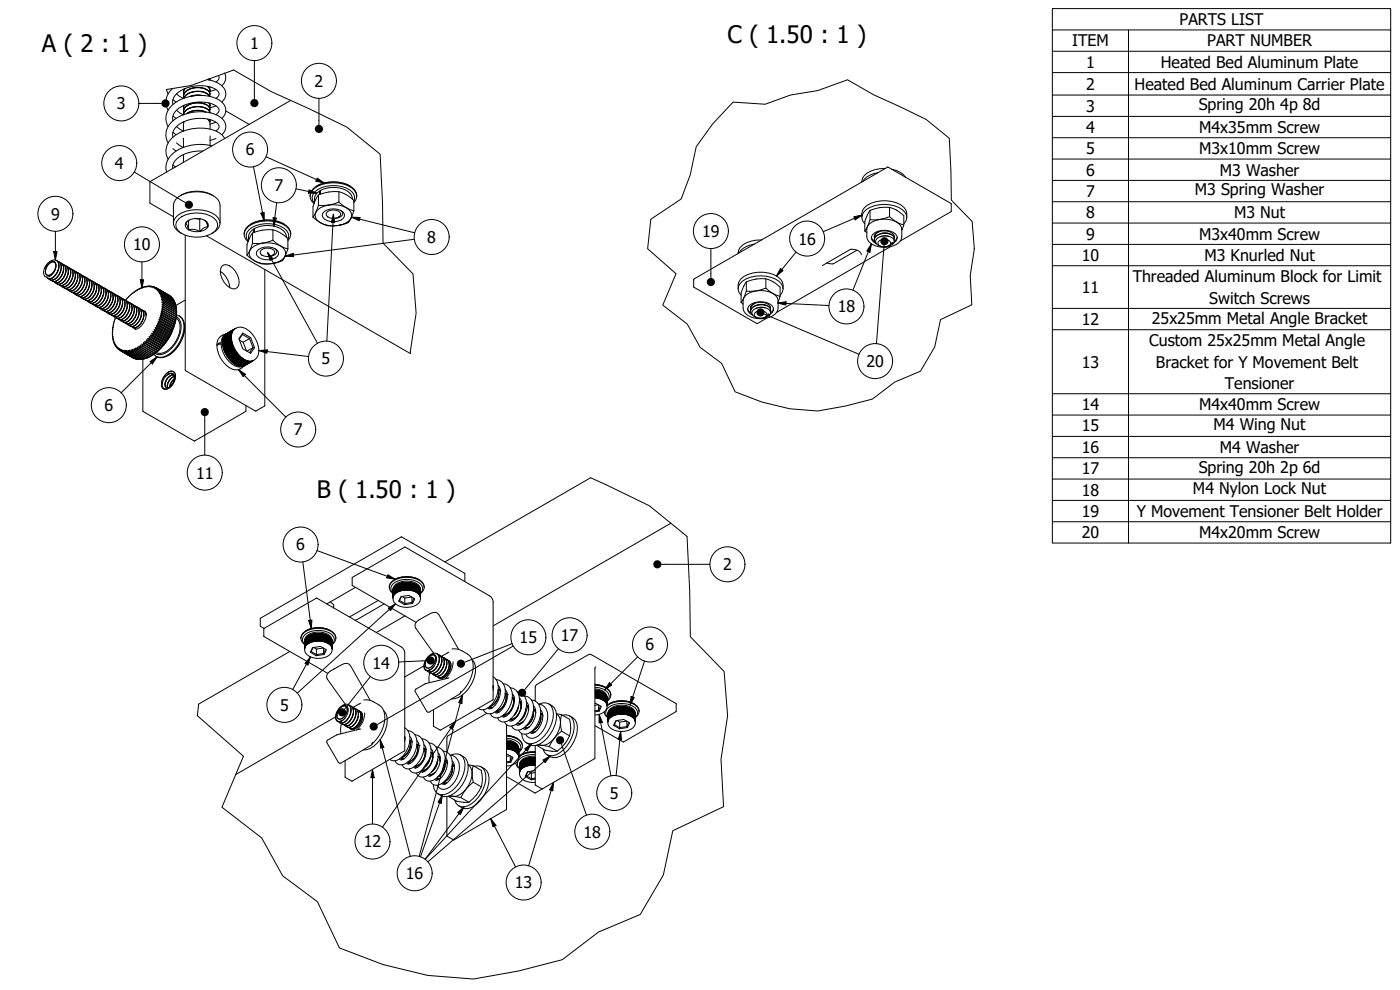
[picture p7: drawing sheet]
<svg xmlns="http://www.w3.org/2000/svg" width="420mm" height="297mm" viewBox="0 0 420 297" stroke-linecap="round" stroke-linejoin="round" font-family="sans-serif">
<defs><g id="words">
<g font-size="7.2">
<text x="12.6" y="15.6">A ( 2 : 1 )</text>
<text x="218.3" y="13">C ( 1.50 : 1 )</text>
<text x="95.1" y="149.5">B ( 1.50 : 1 )</text>
</g>
<g font-size="4.8">
<text x="354" y="7.5">PARTS LIST</text>
<text x="75" y="14.7">1</text>
<text x="321.7" y="13.9">ITEM</text>
<text x="362.3" y="13.9">PART NUMBER</text>
<text x="325.9" y="20.3">1</text>
<text x="348.4" y="20.4">Heated Bed Aluminum Plate</text>
<text x="94.4" y="26">2</text>
<text x="325.9" y="26.9">2</text>
<text x="340.5" y="26.9">Heated Bed Aluminum Carrier Plate</text>
<text x="35.1" y="32.8">3</text>
<text x="325.9" y="33.5">3</text>
<text x="359.7" y="33.1">Spring 20h 4p 8d</text>
<text x="325.9" y="39.9">4</text>
<text x="359.9" y="39.9">M4x35mm Screw</text>
<text x="73.7" y="46.7">6</text>
<text x="325.9" y="46.2">5</text>
<text x="359.9" y="46.3">M3x10mm Screw</text>
<text x="34.5" y="50.7">4</text>
<text x="325.9" y="52.7">6</text>
<text x="366.1" y="52.7">M3 Washer</text>
<text x="82.4" y="57.3">7</text>
<text x="325.9" y="59.1">7</text>
<text x="358.6" y="58.7">M3 Spring Washer</text>
<text x="15.3" y="65.9">9</text>
<text x="325.9" y="65.5">8</text>
<text x="370.3" y="65.5">M3 Nut</text>
<text x="210.7" y="71.1">19</text>
<text x="325.9" y="71.9">9</text>
<text x="359.9" y="71.9">M3x40mm Screw</text>
<text x="40" y="75.1">10</text>
<text x="128.2" y="72.9">8</text>
<text x="239.6" y="73.4">16</text>
<text x="324.6" y="78.3">10</text>
<text x="361.5" y="78.3">M3 Knurled Nut</text>
<text x="324.6" y="87.9">11</text>
<text x="339.9" y="84.7">Threaded Aluminum Block for Limit</text>
<text x="251.4" y="93.7">18</text>
<text x="362.9" y="91.1">Switch Screws</text>
<text x="324.6" y="97.5">12</text>
<text x="345.7" y="97.1">25x25mm Metal Angle Bracket</text>
<text x="344.9" y="103.9">Custom 25x25mm Metal Angle</text>
<text x="96.5" y="109.3">5</text>
<text x="260" y="110.1">20</text>
<text x="324.6" y="110.3">13</text>
<text x="346.9" y="110.3">Bracket for Y Movement Belt</text>
<text x="367.6" y="116.7">Tensioner</text>
<text x="31.3" y="123.4">6</text>
<text x="324.6" y="123.1">14</text>
<text x="359.9" y="123.1">M4x40mm Screw</text>
<text x="88.2" y="130.6">7</text>
<text x="324.6" y="129.5">15</text>
<text x="364.2" y="129">M4 Wing Nut</text>
<text x="324.6" y="135.9">16</text>
<text x="366.1" y="135.9">M4 Washer</text>
<text x="58.8" y="143.6">11</text>
<text x="324.6" y="142.3">17</text>
<text x="359.7" y="141.9">Spring 20h 2p 6d</text>
<text x="324.6" y="148.7">18</text>
<text x="358" y="148.3">M4 Nylon Lock Nut</text>
<text x="324.6" y="155.1">19</text>
<text x="341.2" y="155.1">Y Movement Tensioner Belt Holder</text>
<text x="324.6" y="161.5">20</text>
<text x="359.9" y="161.5">M4x20mm Screw</text>
<text x="88.9" y="165.2">6</text>
<text x="217" y="171.1">2</text>
<text x="156" y="193">15</text>
<text x="168.3" y="192.4">17</text>
<text x="193.8" y="195.2">6</text>
<text x="111.8" y="200.6">14</text>
<text x="84" y="213.2">5</text>
<text x="183" y="239.7">5</text>
<text x="175.1" y="251.3">18</text>
<text x="109.2" y="254.3">12</text>
<text x="121.8" y="263.8">16</text>
<text x="154.5" y="266.6">13</text>
</g>
</g></defs>
<!-- layer: Break Line (ISO) -->
<path d="M49.9 26.9l1.9-.3a29.3 29.3 0 0 0 10.5-2.8l7.8-2.8 11.3 6.5 11.3 5.1 11.4 5.5 10 8.2 .7 14.4 .2 12.2 8.9 9.3 1 11.7-1.7 12.2M220 30.6l9.6 .7 7.7-2.8 8.1-1.3 8.9-3.3 7.9 4.6 15.8 7.3 6.9 5.7 .5 10 .1 8.5 6.3 6.5 .6 8.1-1.2 8.1 .5 8.8-9.4 4.4-1.8 8.2-4.2 7.3-7.8 3.2-6.7 5.1-8.1 2.1-8.3 1.5-8.5-.7-8.2-2-8.1-3-4-8.6-6.5-4.8-3.8-7-7.4-5.6 4-9.5-8.5-7.5 .9-8.8 9.1-6.1 2.7-7.2 1.8-8.5 5-6.9zM177.2 143.3l17.7 8.5 11.3 9.1 .8 16.4 .2 13.7 10.1 10.5 1.1 13.2-2 13.1 .7 14.2-15.2 7.3-2.8 13.2-7 11.9-12.5 5.3-10.9 8.2-13.1 3.4-13.5 2.4-13.7-1-13.5-3.3-13-5-6.6-13.9-10.5-7.7-6.3-11.4-11.9-9.2 6.5-15.3-13.9-12.2 .4-3.4" fill="none" stroke="#000" stroke-width=".3"/>
<!-- layer: Visible (ISO) -->
<g fill="none" stroke="#000" stroke-width=".3">
<path d="M49.9 26.9l.6 1.3M51.8 26.6a5.1 5.1 0 0 0-1.3 6.5M51.9 39.7l.9 .7M51.9 34.8l.9 .7M51.9 29.9l.9 .7M53 28.2l2 1.3M53 33.1l2 1.3M53 38l2 1.3M55 36.6l.2 .1M55 27.7h.1M55 28.9h.1M55 32.3h.1"/>
<path d="M55 33.4v.1M55.1 26.8v.4M55.1 31.7h-.1M55.2 31.6l-.1 .6M55.2 31.6l-.1 .7M55.2 36.5l-.2 2.8M55.2 31.6l-.1 1.3M55.5 26.6l-.4 1M55.5 26.6l-.4 1.1M55.5 26.6l-.4 .6v1.1M55.6 27.6a5.6 5.6 0 0 1 7.2 0l.2 .4-.1 .9a5.1 5.1 0 0 0-7.8 .5 1.75 1.75 0 0 1 .5-1.8zM60.2 28.6h-1.5l-1.4 .3"/>
<path d="M60.3 28.6h-1.6l-1.5 .3M60.6 28.6a6.5 6.5 0 0 0-3.7 .4M61.7 33.6a6.2 6.2 0 0 0-5.6 .5M61.8 33.6a6.2 6.2 0 0 0-5.8 .5M61.9 33.6a6.1 6.1 0 0 0-6 .5M62.2 23.9a6.9 6.9 0 0 1 5.3 3 3.1 3.1 0 0 1-.9 3.7M62.3 35.7a3.2 3.2 0 0 1 .8 3M62.3 25.9l.7 1.2M62.7 24l-.2-.2 .2 .2M62.7 35.8l.1 .5M62.7 30.9l.3 .5-.1 .9 1.9-.5M62.7 30.9l.4 .8"/>
<path d="M62.8 30.9l.2 .7M62.9 28.9a5.3 5.3 0 0 0-7.5 .2l-.2 .4M62.9 33.5a1.78 1.78 0 0 0-1.6-2.3 5.6 5.6 0 0 0-6 1.4l-.2 1.4M62.9 35.9l.1 .9M62.9 35.9l.2 .4M63 35.9v.3M63 31l-.1 .2M63 33.8a4.4 4.4 0 0 0-5.4-1.5l-1.3 .5a2.43 2.43 0 0 0-1.2 1.6M63 33.8a3.7 3.7 0 0 0-4-1.8 3.8 3.8 0 0 0-3.9 2.4M63 28.3a3.4 3.4 0 0 0-4-2 3.7 3.7 0 0 0-3.9 2.6M63 32.9a3.4 3.4 0 0 0-4-2 3.7 3.7 0 0 0-3.9 2.5M63 33.8a3.7 3.7 0 0 0-4-1.9 3.8 3.8 0 0 0-3.9 2.5"/>
<path d="M63 23.6v.4M63 23.6l.1 .1M63 23.6h.1M63 28.2a3.5 3.5 0 0 0-3.9-2 3.8 3.8 0 0 0-4 2.5M63 32.8a3.5 3.5 0 0 0-3.9-2 3.8 3.8 0 0 0-4 2.5M63 26.1h.1M63 26.1l-.1 .5M63.1 27.2l-.3-.7-.5-.6 .3 .3a1.34 1.34 0 0 1 .3 1.5M63.1 27.2h.1M63.1 28.3h.1M63.1 31.7h.1M63.1 32.9h.1"/>
<path d="M63.1 36.3h.1M64.8 26.9l-1.8 .5M64.8 36.7l-1.8 .5M64.8 29.5a1.41 1.41 0 0 0 1-1.4 1.41 1.41 0 0 0-1.1-1.3 11.1 11.1 0 0 0-11.9 1.6 3.2 3.2 0 0 0-.9 3M64.8 34.4a1.42 1.42 0 0 0 1-1.4 1.42 1.42 0 0 0-1.1-1.3 10.8 10.8 0 0 0-12.3 2.1l-.6 1.5 .1 1M64.8 39.3a1.41 1.41 0 0 0 1-1.4 1.41 1.41 0 0 0-1.1-1.3 11.1 11.1 0 0 0-11.9 1.6 3.2 3.2 0 0 0-.9 3M65.6 22.7a1.32 1.32 0 0 1-.8 1.9M66.6 35.5a3.3 3.3 0 0 0-.8-5.5 12.8 12.8 0 0 0-14.9 2.4 4.9 4.9 0 0 0-.4 5.6M67.5 22a3.1 3.1 0 0 1-.9 3.7M67.8 33.3l7 4M87.2 30.1l-42.1 24.4-.1 6.4 7 4.1M51.9 49.5l.8 .6"/>
<path d="M51.9 44.6l.9 .7M53 42.9l2 1.3M54.1 58.7a9.7 9.7 0 0 1 9.9 0M55 46.4h.1M55 41.5h.1M55 41.5v2.7M55 46.4v2.3M60.9 45.3a9.9 9.9 0 0 0-8.6 3.3l-.5 1v1M63.1 40.8v2.8M63.6 43.8a13.1 13.1 0 0 0-12.5 3.1 5 5 0 0 0-1.1 4.7M64.8 41.6l-1.7 .5M66.6 40.4a3.3 3.3 0 0 0-.8-5.5 12.8 12.8 0 0 0-14.9 2.4 4.9 4.9 0 0 0-.4 5.6"/>
<path d="M67.5 41.5a8.5 8.5 0 0 0-8-3.1 11.3 11.3 0 0 0-8.8 4.1 4.8 4.8 0 0 0-.2 5.3M93.1 58.9a3.4 3.4 0 0 1 2.6-3.4 10.1 10.1 0 0 1 10.7 1.4l.5 .8 .2 1.2M95.1 55.8a10.7 10.7 0 0 1 9.9 0M95.6 58.5v3.1M96 57.3a3.1 3.1 0 0 0-1.6 3.4M96.2 57.3l-.3 .2v.8M96.3 58.2l-.1-.9a7.7 7.7 0 0 1 9 .9l.6 1.5M101.7 57.5l-3.1 .1a6.4 6.4 0 0 0-3.3 1.2l-.6 1.1a8.5 8.5 0 0 0-.8 5.2M101.7 57.5l2.2 .9 2.3 1.7v3.1M101.7 57.5v3.1M105.8 59.7h.1M263.5 51.8a6.5 6.5 0 0 0-4.6 2.7"/>
<path d="M265.7 50.6a7.2 7.2 0 0 0-6.9 3l-.2 1M267.6 50.8a6.2 6.2 0 0 1 4.2 2.4M14.1 79.3a1.46 1.46 0 0 1 2.5-.5 3.5 3.5 0 0 1-2.5 4.3h-.4a2.22 2.22 0 0 1 0-3.3zM14.7 79.1l.7-.4 .6-.2 .5 .3a2.73 2.73 0 0 1-2.4 3.8 1.97 1.97 0 0 1 0-2.8zM14.9 79l.6-.4h.6a1.73 1.73 0 0 1 .3 2.5 1.97 1.97 0 0 1-2.4 1.4 2.49 2.49 0 0 1 .9-3.5zM17 78.1v.1M17 78.2a3.3 3.3 0 0 1-.5 4.5l-1.1 .9-1.1-.1M17.1 78.2a3.5 3.5 0 0 1-.9 4.8l-1.1 .7-.7-.1M17.3 78.4a2.13 2.13 0 0 1 .8 3.2 3.2 3.2 0 0 1-2.8 2.4l-.6-.3M17.7 78.6h.1M17.7 78.6a3.3 3.3 0 0 1-.5 4.5l-1.1 .9h-1.1M17.8 78.6a3.5 3.5 0 0 1-.9 4.8l-.7 .5-1.1 .1"/>
<path d="M18 78.8a2.14 2.14 0 0 1 .8 3.2 3.2 3.2 0 0 1-2.8 2.4l-.6-.3M18.4 79a2.92 2.92 0 0 1-.1 4 2.16 2.16 0 0 1-2.6 1.4M18.5 79a3.5 3.5 0 0 1-.9 4.8l-.7 .6h-1.1M18.7 79.2a2.12 2.12 0 0 1 .8 3.2 3.2 3.2 0 0 1-2.8 2.5l-.6-.4M19.1 79.4a2.92 2.92 0 0 1-.1 4.1l-1.1 1.1-.8 .3-.6-.1M19.2 79.4a3.5 3.5 0 0 1-.9 4.9l-1.1 .6-.7-.1M19.4 79.6a2.12 2.12 0 0 1 .8 3.2 3.2 3.2 0 0 1-2.8 2.5l-.6-.4M19.8 79.8h.1M19.8 79.8a3.3 3.3 0 0 1-.5 4.5l-1.1 .9h-1M19.9 79.9a3.5 3.5 0 0 1-.9 4.8l-1.1 .6-.7-.1M52 67v-5.4a3.8 3.8 0 0 1 2.7-3.2 10.1 10.1 0 0 1 10.7 1.4l.5 .9 .2 .9v5.4M53.6 65.7a9.2 9.2 0 0 1 10.7-.2 2.5 2.5 0 0 1-.3 4.3 9.1 9.1 0 0 1-10.6-.6 2.37 2.37 0 0 1 .2-3.5z"/>
<path d="M54.6 70.1a3.1 3.1 0 0 1-2.4-2.4 3.1 3.1 0 0 1 1.2-3.1 10.4 10.4 0 0 1 11.3 0 2.92 2.92 0 0 1 1.3 2.8 2.92 2.92 0 0 1-2 2.4l-.5 .3M55.6 70.6v40.6l21.1 12.1 2.8-1.6v-40.8M56.6 68.9a4 4 0 0 1 3.3 .6M56.6 66.1v2.8M56.8 66l-1.1 1 .4 .6 .5 1.3M58.5 65.6l1.4 .2 .3-.2M59.9 65.8v3.7M61.5 66.1a1.49 1.49 0 0 1 1 1.4 1.49 1.49 0 0 1-1 1.4 4.7 4.7 0 0 1-5.8-.8 1.73 1.73 0 0 1 1.6-2.3 4.9 4.9 0 0 1 4.4 .5l.7 1.8a3.2 3.2 0 0 0-2.5 1.4M62 70.8l61.2 35.3M66.7 79.8a2.3 2.3 0 0 1 3.1 .6 4.8 4.8 0 0 1 1.4 5.9 2.3 2.3 0 0 1-3.1-.7 4.8 4.8 0 0 1-1.4-5.8zM73.3 70.3a3.4 3.4 0 0 1 2.6-3.4 10.1 10.1 0 0 1 10.7 1.4l.5 .9 .2 1.1M75.3 67.2a10.7 10.7 0 0 1 9.9 0"/>
<path d="M75.8 73l-.8 2.2-.9 1.4M75.8 69.9v3.1M76.2 68.7a3.1 3.1 0 0 0-1.6 3.4M76.4 68.7l-.3 .2 .1 .9M76.5 69.7l-.1-1a7.7 7.7 0 0 1 9 .9l.6 1.6M77.5 74.9a4.5 4.5 0 0 1 6 .7 1.89 1.89 0 0 1-1.8 2.2 3.7 3.7 0 0 1-4.8-1.7l.2-.6zM78.4 75a2.76 2.76 0 0 1 4.1 .6 1.92 1.92 0 0 1-2.4 1.4 1.68 1.68 0 0 1-2-1.5zM78.4 76.4l.3 .2M78.8 73h-3M78.8 73a4.3 4.3 0 0 0-4 3 3.4 3.4 0 0 0 2.7 2.8l2.8 .4 1.4-.1a7.9 7.9 0 0 1-7.6-2.5M78.8 73a6.6 6.6 0 0 1 6.8 2.2l.2 .8-.2 .8M81.7 79.1a5 5 0 0 0 3.9-2.3 2.67 2.67 0 0 1-2.5 2z"/>
<path d="M81.9 69h-3.1a6.5 6.5 0 0 0-3.3 1.2l-.5 1.1a8.5 8.5 0 0 0-.9 5.3M81.9 72.1l-3.1 .9M81.9 72.1l2.3 1.7 2.2 .9M81.9 69l2.3 .9 2.2 1.7v3.1M81.9 69v3.1M82.2 76.4l-.4 .2M82.4 74.6a1.06 1.06 0 0 1 .1 1.8l-1.3 .5-.8 .1M86.4 72.3a2.75 2.75 0 0 0-.7-4.5 10.4 10.4 0 0 0-11.3 .3 2.73 2.73 0 0 0 0 4.5M86.4 71.9a2.58 2.58 0 0 0-1.2-3.4 9.4 9.4 0 0 0-10.5 .5 2.39 2.39 0 0 0-.2 3.4M86.4 74.7l-.8 2.1M95.6 61.6l-.9 2.2-.8 1.3M97.3 63.5a4.5 4.5 0 0 1 6 .7 1.89 1.89 0 0 1-1.8 2.1 4.7 4.7 0 0 1-4.6-1l-.2-.6 .1-.7z"/>
<path d="M98.2 63.6a2.75 2.75 0 0 1 4.1 .6 1.93 1.93 0 0 1-2.4 1.3 1.68 1.68 0 0 1-2-1.4zM98.2 65l.3 .2M98.6 61.5l-3 .1M98.6 61.5a4.3 4.3 0 0 0-4 3.1 3.4 3.4 0 0 0 2.7 2.7l2.8 .5 1.4-.1a7.9 7.9 0 0 1-7.6-2.6M98.6 61.5a6.6 6.6 0 0 1 6.8 2.3l.2 .8-.2 .8M101.5 67.7a5 5 0 0 0 3.9-2.3 2.67 2.67 0 0 1-2.5 1.9zM101.7 60.6l-3.1 .9M101.7 60.6l2.2 1.7 2.3 .9M102 64.9l-.4 .3M102.2 63.1a1.16 1.16 0 0 1 .6 1.3 1.16 1.16 0 0 1-1.1 .9l-1.5 .2M106.2 60.8a2.75 2.75 0 0 0-.7-4.4 10.4 10.4 0 0 0-11.3 .2 2.73 2.73 0 0 0 0 4.5M106.2 60.4a2.58 2.58 0 0 0-1.2-3.4 9.4 9.4 0 0 0-10.5 .5 2.38 2.38 0 0 0-.2 3.5"/>
<path d="M106.2 63.2l-.8 2.2M226.4 73.2a6.5 6.5 0 0 0-4.6 2.7M228.6 72a7.2 7.2 0 0 0-6.9 3l-.2 1.1M257.2 75.1l-7.1 4-1.9-.2M258.5 76.4a2.69 2.69 0 0 0-3.3-1.6l-8.4 4.9M258.6 65.2a3.7 3.7 0 0 1 3-4.3 10 10 0 0 1 9.8 1.4l.5 .9 .2 2M259.5 67.2a2.63 2.63 0 0 1 .5-4.3 10.1 10.1 0 0 1 10.8 0 2.67 2.67 0 0 1 .4 4.3M259.5 69.3l.6 .5M260.3 68.1l-.8 1.2M261.1 63.1l-.7 1.3a8.5 8.5 0 0 0-.9 4.9M261.1 63.1v2.8M261.5 71.2l.5 .9 .5 .4"/>
<path d="M262.4 71a2.44 2.44 0 0 1 2.6-1.7 3.3 3.3 0 0 1 3.3 1.3l.1 .6M262.4 71v.1M262.5 70.6h.1M262.5 70.6l-.1 .4M263.1 71.6a3.9 3.9 0 0 1 5.2 .3l.1 .4-.4 .9-.3-.5a2.88 2.88 0 0 1-4 1 1.21 1.21 0 0 1-.6-2.1zM263.6 72.6a2.46 2.46 0 0 1 3.7 .2 1.68 1.68 0 0 1-2.1 1.3l-1.4-.6-.3-.4zM263.8 69.5a1.71 1.71 0 0 0-1.3 2M263.9 65.9a4.8 4.8 0 0 0-3.5 2M263.9 65.9h-2.8l-.7 2M264.2 65.8a8.2 8.2 0 0 1 4.8 .8M264.2 65.8l2.8-.8 2 1.6M264.2 65.8l-.3 .1"/>
<path d="M266.6 70h-2.1M266.8 70.9a3.8 3.8 0 0 0-2.7 .2M267 62.2l-3.1 .1-2.8 .8M267 62.2l2 .8 2.2 1.7v2.8M267 62.2v2.8M267.3 74l-34.2 19.7M268 73.2l-1.2 .6M268.2 72.9a1.7 1.7 0 0 0 1.1-1.7 1.7 1.7 0 0 0-1.3-1.5 5.5 5.5 0 0 0-6.2 .8 1.77 1.77 0 0 0 1.2 2.6M268.3 71.9l.1 .4M268.3 71.9a1.72 1.72 0 0 0-2-1.8l-.8-.1a2.71 2.71 0 0 0-3.1 2.2l.6 .9M268.4 70.8l-.1 .3M268.4 71.5a2.08 2.08 0 0 0-2.4-1.6 2.87 2.87 0 0 0-3.6 2.1"/>
<path d="M268.4 72.3h.1M269 66.6l.2 .1M269.2 66.7l.8 .6a4.1 4.1 0 0 1-2.7 6.7 6.9 6.9 0 0 1-6.7-1.7 5.6 5.6 0 0 1-.2-4.4M269.2 66.7l2 .8-.6 1.7M269.3 71.2l-.3 .6-.6 .6M270.2 72.3l15.2-8.8 .1-2.3-19.1-11.1-58.2 33.7 .1 2.4 18.8 10.9 3.1-1.7M13.4 80.6a3.3 3.3 0 0 1 3.5-2.5 2.83 2.83 0 0 1-.1 4.1l-1.1 1.2a1.17 1.17 0 0 1-1.8-.3M14.3 83.6h.1M15 84h.1M16.4 84.8h.1M17.2 85.2h.1M17.9 85.6h.1"/>
<path d="M19.3 86.4h.1M20.1 80a2.11 2.11 0 0 1 .8 3.2 3.2 3.2 0 0 1-2.8 2.5l-.5-.4M20.5 80.2a3.4 3.4 0 0 1-.8 4.9l-.8 .5h-1M20.6 80.3a3.5 3.5 0 0 1-.9 4.8l-.7 .5h-1.1M20.7 87.2h.1M20.8 80.5a2.1 2.1 0 0 1 .8 3.1 3.2 3.2 0 0 1-2.8 2.5l-.5-.4M21.2 80.6h.1M21.2 80.6a2.92 2.92 0 0 1-.1 4.1 2.16 2.16 0 0 1-2.5 1.3M21.3 80.7a3.5 3.5 0 0 1-.8 4.8l-.8 .5h-1M21.4 87.6h.1M21.5 80.9a2.11 2.11 0 0 1 .8 3.1 3.3 3.3 0 0 1-2.8 2.5l-.5-.4M21.9 81h.1"/>
<path d="M21.9 81a3.3 3.3 0 0 1-.4 4.5l-1.2 .9h-1M22 81.1a3.5 3.5 0 0 1-.8 4.8l-.8 .5-1 .1M22.2 81.3l.3 .1M22.5 81.4a2.64 2.64 0 0 1 .3 3.6 2.45 2.45 0 0 1-2.9 1.8l-.2-.3M22.6 81.4h.1M22.6 81.4a3.4 3.4 0 0 1-.8 4.9l-.8 .5h-1M22.7 81.5a3.5 3.5 0 0 1-.8 4.8l-1.2 .6h-.6M22.8 88.5h.1M23 81.7a2.14 2.14 0 0 1 .8 3.1 3.2 3.2 0 0 1-2.9 2.5l-.5-.4M23.3 81.8h.1M23.3 81.8a3.3 3.3 0 0 1-.4 4.5l-1.2 .9h-1M23.5 81.9a3.5 3.5 0 0 1-.9 4.8l-1.1 .6h-.7"/>
<path d="M23.5 88.9h.1M23.7 82.1a2.13 2.13 0 0 1 .8 3.1 3.2 3.2 0 0 1-2.9 2.5l-.5-.3M24 82.2a2.93 2.93 0 0 1-.1 4.1l-1.1 1.1-.7 .3-.7-.1M24.2 82.3a3.5 3.5 0 0 1-.9 4.8l-.8 .5-1 .1M24.2 89.3h.1M24.4 82.5l.2 .1M24.6 82.6a3.2 3.2 0 0 1-.3 4.6l-1.2 .9h-.8l-.5-.3M24.8 82.6v.1M24.8 82.7a3.3 3.3 0 0 1-.5 4.5l-1.2 .8h-1M24.9 82.7a3.5 3.5 0 0 1-.9 4.8l-.8 .5-1 .1M25.1 82.9a2.12 2.12 0 0 1 .8 3.1 3.2 3.2 0 0 1-2.9 2.5l-.5-.3M25.5 83.1a2.92 2.92 0 0 1-.2 4l-1.1 1.2-.7 .3-.7-.1"/>
<path d="M25.6 83.1a3.5 3.5 0 0 1-.9 4.8l-1.1 .7-.7-.1M25.6 90.1h.1M25.8 83.3a2.11 2.11 0 0 1 .8 3.2 3.2 3.2 0 0 1-2.9 2.4l-.5-.3M26.1 90.2l.2 .2M26.2 83.5h.1M26.2 83.5a3.3 3.3 0 0 1-.5 4.5l-1.1 .9h-1.1M26.3 83.5a3.5 3.5 0 0 1-.9 4.8l-1.1 .7-.7-.1M26.4 90.5h.1M26.5 83.7a2.11 2.11 0 0 1 .8 3.2 3.3 3.3 0 0 1-2.8 2.5l-.6-.4M26.9 83.9h.1M26.9 83.9a3.3 3.3 0 0 1-.5 4.5l-1.1 .9h-1.1M27 83.9a3.5 3.5 0 0 1-.9 4.9l-.7 .5h-1.1"/>
<path d="M27.1 90.9h.1M27.2 84.1a2.12 2.12 0 0 1 .8 3.2 3.3 3.3 0 0 1-2.8 2.5l-.6-.4M27.6 84.3h.1M27.6 84.3a3.3 3.3 0 0 1-.5 4.5l-1.1 .9h-1.1M27.7 84.4a3.5 3.5 0 0 1-.9 4.8l-.7 .5h-1.1M27.8 91.3h.1M27.9 84.5a2.13 2.13 0 0 1 .8 3.2 3.2 3.2 0 0 1-2.8 2.5l-.6-.4M28.3 84.7h.1M28.3 84.7a3.4 3.4 0 0 1-.8 4.9l-1.2 .6-.6-.1M28.4 84.8a3.5 3.5 0 0 1-.9 4.8l-.7 .5h-1.1M28.5 91.7h.1M28.6 85a2.13 2.13 0 0 1 .8 3.1 3.2 3.2 0 0 1-2.8 2.5l-.3-.2"/>
<path d="M29 85.1a3.4 3.4 0 0 1-.8 4.9l-.8 .5h-1M29.1 85.2a3.5 3.5 0 0 1-.9 4.8l-1.1 .6-.7-.1M29.2 92.1h.1M29.3 85.4l.3 .1M29.6 92.3l.2 .2M29.6 85.5a3.2 3.2 0 0 1-.4 4.5l-1.2 .9a1.04 1.04 0 0 1-1.2-.3M29.7 85.5h.1M29.7 85.5a3.3 3.3 0 0 1-.5 4.5l-1.1 .9h-1M29.8 85.6a3.5 3.5 0 0 1-.8 4.8l-1.2 .6h-.6M30 85.8a2.11 2.11 0 0 1 .8 3.1 2.87 2.87 0 0 1-3.1 2.4l-.2-.3M30.4 85.9a3.3 3.3 0 0 1-.4 4.5l-1.2 .9h-1M30.5 86a3.5 3.5 0 0 1-.8 4.8l-.8 .5-1 .1"/>
<path d="M30.6 92.9v.1M30.7 86.2a2.1 2.1 0 0 1 .8 3.1 3.2 3.2 0 0 1-2.8 2.5l-.5-.4M31.1 86.3h.1M31.1 86.3a3.3 3.3 0 0 1-.4 4.5l-1.2 .9h-1M31.2 86.4a3.5 3.5 0 0 1-.8 4.8l-.8 .5-1 .1M31.3 93.4h.1M31.4 86.6a2.11 2.11 0 0 1 .9 3.1 3.2 3.2 0 0 1-2.9 2.5l-.5-.4M31.8 86.7h.1M31.8 86.8a3.4 3.4 0 0 1-.8 4.8l-.8 .5h-1M31.9 86.8a3.5 3.5 0 0 1-.8 4.8l-1.2 .6h-.6M32 93.8h.1M32.2 87a2.14 2.14 0 0 1 .8 3.1 3.2 3.2 0 0 1-2.9 2.5l-.3-.1a2.07 2.07 0 0 0 2.6-1.3 3.1 3.1 0 0 0 .1-4"/>
<path d="M32.5 87.1h.1M32.7 87.2a3.5 3.5 0 0 1-.9 4.8l-1.1 .6h-.7M32.7 94.2h.1M32.9 87.4a2.13 2.13 0 0 1 .8 3.1 3.2 3.2 0 0 1-2.9 2.5l-.5-.3M33.2 87.5l.1 .1M33.3 87.6a2.71 2.71 0 0 1 .1 3.5 2.59 2.59 0 0 1-2.8 1.9M33.4 87.6a3.5 3.5 0 0 1-.9 4.8l-.8 .5-1 .1M33.4 94.6h.1M33.6 87.8a2.12 2.12 0 0 1 .8 3.1 3.1 3.1 0 0 1-2.9 2.5l-.5-.3M33.8 100l-.1 .4M33.8 99.4l-.1 .5M33.9 98.8l-.2 .5"/>
<path d="M33.9 98.2l-.1 .6M34 88a2.91 2.91 0 0 1-.2 4l-1.5 1.4h-1M34 88h.1M34.1 88a3.5 3.5 0 0 1-.9 4.8l-.8 .5-1 .1M34.1 95h.1M34.3 88.2l.3 .1M34.5 95.1l.3 .3M34.5 88.3a2.6 2.6 0 0 1 .3 3.6 2.46 2.46 0 0 1-2.9 1.8l-.2-.2M34.7 88.4h.1M34.7 88.4a2.91 2.91 0 0 1-.1 4l-1.5 1.4h-1.1M34.7 95.3l-.8 2.9M34.8 88.4a3.5 3.5 0 0 1-.9 4.8l-1.1 .7-.7-.1"/>
<path d="M35 88.6a2.1 2.1 0 0 1 .8 3.2 3.2 3.2 0 0 1-2.9 2.5l-.5-.4M35.4 88.8a2.94 2.94 0 0 1-.1 4l-1.5 1.4h-1.1M35.5 88.8a3.5 3.5 0 0 1-.9 4.9l-1.1 .6-.7-.1M35.6 95.8h.1M35.7 89a2.12 2.12 0 0 1 .8 3.2 3.2 3.2 0 0 1-2.8 2.5l-.6-.4M36.1 89.2h.1M36.1 89.2a3.4 3.4 0 0 1-.9 4.9l-.7 .5h-1M36.2 89.3a3.5 3.5 0 0 1-.9 4.8l-1.1 .6-.7-.1M36.4 89.5h.3M36.7 89.5a2.83 2.83 0 0 1 0 4.2l-1.2 1.1a1.17 1.17 0 0 1-1.7-.1M36.8 89.6h.1M36.8 89.6a3.4 3.4 0 0 1-.8 4.9l-.8 .5h-1"/>
<path d="M36.9 89.7a3.5 3.5 0 0 1-.9 4.8l-.7 .5h-1.1M37 96.6h.1M37.1 89.9a2.13 2.13 0 0 1 .8 3.1 3.3 3.3 0 0 1-2.8 2.5l-.3-.2M37.4 96.8l.2 .2M37.5 90h.1M37.5 90a3.3 3.3 0 0 1-.5 4.5l-1.1 .9h-1.1M37.6 90.1a3.5 3.5 0 0 1-.9 4.8l-.7 .5h-1.1M37.7 97h.1M37.8 90.3a2.14 2.14 0 0 1 .8 3.1 3.2 3.2 0 0 1-2.8 2.5l-.5-.4M38.2 90.4h.1M38.2 90.4a3.3 3.3 0 0 1-.5 4.5l-1.1 .9h-1M38.3 90.5a3.5 3.5 0 0 1-.9 4.8l-1.1 .6h-.7"/>
<path d="M38.4 97.4v.1M38.5 90.7a2.14 2.14 0 0 1 .8 3.1 3.3 3.3 0 0 1-2.8 2.5l-.5-.4M38.8 97.6l.2 .2M38.9 90.8a3.4 3.4 0 0 1-.8 4.9l-1.2 .6-.6-.1M39 90.9a3.5 3.5 0 0 1-.8 4.8l-1.2 .6h-.6M39.1 97.9h.1M39.2 91.1a2.14 2.14 0 0 1 .8 3.1 3.2 3.2 0 0 1-2.8 2.5l-.5-.4M39.6 91.2h.1M39.6 91.2a2.92 2.92 0 0 1-.1 4.1l-1.5 1.3h-1M39.7 91.3a3.5 3.5 0 0 1-.8 4.8l-.8 .5-1 .1M39.8 88l-2.1 2.1M39.8 98.3h.1"/>
<path d="M39.8 88h.1M39.9 91.5a2.14 2.14 0 0 1 .9 3.1 3.2 3.2 0 0 1-2.9 2.5l-.3-.1M40.2 98.4l.6 .4M40.2 87.6l-.4 .4M40.3 91.6h.1M40.3 91.6a3.3 3.3 0 0 1-.4 4.6l-1.2 .8h-1M40.4 91.7a3.5 3.5 0 0 1-.8 4.8l-.8 .5-1 .1M40.5 98.7h.1M40.5 98.7l.3 .1M40.6 98.7l.1 .1M40.7 91.9a2.13 2.13 0 0 1 .8 3.1 3.2 3.2 0 0 1-2.9 2.5l-.5-.3M40.7 87.3l-.4 .3"/>
<path d="M41 92v.1M41 92.1a3.4 3.4 0 0 1-.8 4.8l-.8 .6-1-.1M41.1 92.1a3.5 3.5 0 0 1-.8 4.8l-1.2 .7-.6-.1M41.2 87l-.4 .3M41.4 92.3a2.13 2.13 0 0 1 .8 3.1 3.2 3.2 0 0 1-2.9 2.5l-.3-.1M41.7 86.7l-.4 .3M41.7 92.5h.1M41.8 92.5a3.4 3.4 0 0 1-.9 4.9l-.8 .5-1-.1M41.9 92.5a3.5 3.5 0 0 1-.9 4.8l-1.1 .7-.7-.1M42.1 92.7a2.13 2.13 0 0 1 .8 3.2 3.2 3.2 0 0 1-2.9 2.4l-.5-.3M42.1 86.5l-.4 .2M42.4 92.9h.1"/>
<path d="M42.5 92.9a3.3 3.3 0 0 1-.5 4.5l-1.2 .9h-1M42.6 92.9a3.5 3.5 0 0 1-.9 4.8l-.8 .6h-1M42.6 86.3l-.5 .3 .1-.1M42.8 93.1l.2 .1M43 93.2a1.61 1.61 0 0 1 .9 1.4M43.1 86.1l-.5 .3 .1-.1M43.2 93.3l.4 .5 .3 .8M43.2 93.3h.1M43.3 93.3l.6 1.2M43.5 93.5h.1a4.4 4.4 0 0 1-3 5.2M43.6 86l-.5 .3 .1-.2M44 85.9l-.5 .3 .2-.2"/>
<path d="M44.5 85.9l-.6 .2 .2-.2M44.9 85.8l-.5 .3 .2-.2M45 85.9l-.2 .2 .6-.2M45 85.9h.1M45.5 85.9l-.3 .2 .6-.1M45.5 85.9h.1M45.9 99.5l.6 .1 3.9 2.3-.4 .2-3.7-2.1zM45.9 99.5l4.3 2.4M45.9 86h-.2l-.1 .2 .6-.1M46.3 86.1l-.4 .2 .7-.1M46.3 86.1h.1M46.3 98.9l.6 .1 3.8 2.3-.3 .3-3.8-2.2z"/>
<path d="M46.3 98.9l4.3 2.5M46.6 98.3l.6 .1 3.7 2.2v.4l-3.9-2.2zM46.6 98.3l4.3 2.5M46.6 86.2l-.3 .3 .6-.1M46.6 86.2l.2 .1M46.9 86.4h.1M46.9 97.8h.6l3.7 2.2v.4l-3.9-2.2zM46.9 97.8l4.3 2.4M46.9 86.4l4.2 2.5M47 86.4l-.4 .3 .6-.1M47.2 97.2h.6l3.7 2.1v.5l-3.9-2.2zM47.2 97.2l4.3 2.5"/>
<path d="M47.3 86.6l-.4 .3 .6-.1 4 2.4M47.5 96.6h.6l3.7 2.1v.5zM47.5 96.6l4.2 2.5M47.6 86.9l-.4 .3 .6-.1 3.9 2.3M47.6 87.2l4.2 2.3-3.7-2.1h-.6zM47.7 96l.6-.1 3.7 2.2v.5zM47.7 96l4.3 2.5M47.9 95.4l.6-.1 3.7 2.2v.5zM47.9 95.4l4.3 2.5M48.1 94.8l.6-.1 3.7 2.2v.5zM48.1 94.8l4.3 2.5M48.2 94.2l.6-.1 3.8 2.1v.5z"/>
<path d="M48.2 94.2l4.3 2.5M48.4 93.6l4.3 2.5 .1-.3-3.8-2.3-.6 .1 .5 .3M48.5 88.7l4 2.1 .1 .4-3.8-2.2-.6-.1zM48.5 89.8l.5-.2 3.7 2.2 .1 .3-3.7-2.2zM50.7 88.5l.1 .1M50.9 88.7h.1M51 88.7l.1 .1M51.2 89h.1M51.3 89l.1 .1M51.5 99.8l-.2 .3M51.7 99.3l-1.2 2.5-.8 1M51.8 99.2l-.2 .3"/>
<path d="M51.8 89.6h.1M51.8 99v.1M51.9 89.6l.1 .1M51.9 89.7l-3.8-2.2-.4 .3h.6l3.7 2.1M51.9 89.7l.1 .2M52 89.9l.2 .2M52 98.6l-.1 .3M52.2 90.3l-.1-.3-3.7-2.1-.5 .2h.6l3.8 2.3M52.2 98l-.1 .3M52.3 90.4l-3.7-2.1-.5 .2h.6l3.7 2.2M52.3 90.4l.1 .3M52.4 90.7l.2 .3"/>
<path d="M52.4 97.3l-.1 .4M52.6 91.1l.1 .3M52.6 96.7l-.1 .4M52.6 96.1l.1 .4M52.7 91.6l-.1-.3-3.7-2.2-.5 .3 .6 .1 3.7 2.1 .1 .3M52.8 95.5v-.5l-3.7-2.1-.6 .1 4.4 2.5-.1 .4M52.8 92.1l.1 .3M52.8 95.4a4.2 4.2 0 0 1 .9 4.8 8.1 8.1 0 0 1-5.4 5.8l-1.5-.2M52.9 94.9v-.5l-3.8-2.1-.6 .2 4.4 2.5M52.9 92.6l-.1-.3-3.7-2.2-.6 .2 4.4 2.3 .1 .4M52.9 95a3.6 3.6 0 0 1 1.4 3.9 9.4 9.4 0 0 1-5.9 7.5h-1l-.9-.3M52.9 94.3v-.4l-3.7-2.2-.6 .2 4.3 2.4 .1 .4"/>
<path d="M52.9 95v.3M52.9 93.2v-.4l-3.8-2.2-.5 .2 4.3 2.3 .1 .4M53 93.7l-.1-.4-3.7-2.1-.6 .2 4.3 2.3 .1 .4M53 94.5a3 3 0 0 1 2.2 3.2 10.3 10.3 0 0 1-6.3 9.4l-1.1 .1-.9-.2-.8-.6M53.8 94.8a3.4 3.4 0 0 1 1.6 4 10.1 10.1 0 0 1-6.5 8.5h-1l-1.1-.4M55.4 98.1a10.7 10.7 0 0 1-4.9 8.6M55.6 90l-2.8 1.7M66.1 81.4a6.2 6.2 0 0 1 2.9 4.9M69.6 99.9l-2.6 1.4M72.9 99.9l2.3 1.4 1.2 3-1.2 1.7-2.3-1.4-1.2-3zM72.9 99.9l-.1 .5 2.1 1.2 .3-.3M221.5 86.7a3.7 3.7 0 0 1 2.9-4.3 10 10 0 0 1 9.8 1.3l.6 .9 .2 2.1"/>
<path d="M222.4 88.6a2.63 2.63 0 0 1 .5-4.3 10.1 10.1 0 0 1 10.8 0 2.66 2.66 0 0 1 .4 4.3M222.4 90.7l.6 .6M223.2 89.5l-.8 1.2M224 84.6l-.8 1.2a8.6 8.6 0 0 0-.8 4.9M224 84.6v2.8M224.4 92.6l.1 .5 .9 .8M225.3 92.4a2.45 2.45 0 0 1 2.6-1.7 3.3 3.3 0 0 1 3.3 1.3v.7M225.3 92.4v.2M225.3 92.1h.1M225.3 92v.4M226 93.1a3.9 3.9 0 0 1 5.2 .2l.1 .5-.5 .8-.2-.4a2.88 2.88 0 0 1-4 .9 1.22 1.22 0 0 1-.6-2zM226.4 94a2.46 2.46 0 0 1 3.8 .2 1.68 1.68 0 0 1-2.2 1.3l-1.4-.5-.3-.5z"/>
<path d="M226.7 91a1.71 1.71 0 0 0-1.4 1.9M226.8 87.3a4.8 4.8 0 0 0-3.6 2M226.8 87.3l-2.8 .1-.8 1.9M227 87.3a8.2 8.2 0 0 1 4.9 .7M227 87.3l2.8-.9 2.1 1.6M227 87.3h-.2M229.5 91.5h-2.1M229.7 92.4a3.8 3.8 0 0 0-2.8 .1M229.8 83.7h-2.8l-3 .9M229.8 83.7l2.1 .8 2.2 1.6v2.8M229.8 83.7v2.7M230.8 94.6l-1.1 .6"/>
<path d="M231.1 94.3a1.7 1.7 0 0 0 1.1-1.7 1.7 1.7 0 0 0-1.4-1.5 5.5 5.5 0 0 0-6.2 .9 1.78 1.78 0 0 0 1.3 2.6M231.3 92.3l-.1 .2M231.3 93a2.06 2.06 0 0 0-2.4-1.6 2.87 2.87 0 0 0-3.6 2M231.3 93.8a1.84 1.84 0 0 0-2.1-2.3h-.8a2.72 2.72 0 0 0-3.1 2.2l.5 .8M231.9 88l.2 .1M232.1 88.1l.8 .6a4.1 4.1 0 0 1-2.7 6.7 6.9 6.9 0 0 1-6.7-1.7 5.7 5.7 0 0 1-.3-4.4M232.1 88.1l2 .8-.6 1.7M232.2 92.6l-.3 .7-.6 .6M33.8 100.5v.5M33.8 101.1l.1-.2-.1 .6M33.9 101.6l.1-.2-.1 .6M34 102.1l.1-.2v.6"/>
<path d="M34.1 102.5l.1-.2v.6M34.3 103l.1-.3v.6M34.5 103.4v-.3l.1 .6M34.7 103.8v-.3l.2 .6M34.7 103.8h.1M34.9 104.1l.1-.3 .1 .6M34.9 104.1l.1 .1M35.3 104.5l-.2-.2 .1-.2 .2 .6M35.6 104.8l-.2-.3 .1-.2 .3 .7M35.8 105v-.4l.2 .5 4.2 2.4M35.8 105l.2 .1M36.1 105.2l.1-.5 .2 .6"/>
<path d="M36.5 105.4v-.5l.2 .6 4.1 2.2M36.9 105.5v-.5l.2 .6 3.8 2.2M38.1 105.1l.3 .6 3.7 2.1-4-2.1zM39.4 104.9l.4 .5 3.7 2.2-.3 .1-3.8-2.2zM39.8 107.3l.2 .1M40.1 107.5h.1M40.2 107.5l.2 .1M40.5 107.6l.2 .1M40.8 104.4l4.1 2.6-.3 .1-3.7-2.1zM40.9 107.8h.2M41 107.8l-3.7-2.2v-.5l.2 .5 4 2.2M41 107.8h.2"/>
<path d="M41.7 107.8l-4-2.1v-.6l.3 .6 4 2.2M42.1 107.8l.1 .1M42.4 107.8l-.2 .1M42.6 107.8h-.3M42.9 107.8v15.6l15.3 8.9 15.5-8.8 .1-1.8M42.9 107.8l-4.1-2.2-.3-.5v.5l3.8 2.2M43.1 102.8l4.2 2.5M43.4 107.7h-.4l-3.7-2.2-.4-.5 .1 .6 3.7 2.1h.4M43.5 102.4l4.4 2.5-.5 .2-3.7-2.1zM43.5 102.4l4.3 2.5M43.6 103.1l-.5-.3 .1 .6 3.8 2.1 .4-.2h-.1M43.9 107.5l-.4 .1"/>
<path d="M43.9 102l4.4 2.5-.4 .2-3.7-2.2zM43.9 102l4.3 2.5M44.3 107.3l-.3 .1-3.8-2.2-.4-.4 .1 .6 3.7 2.1 .4-.1M44.4 101.5l4.4 2.5-.5 .2-3.7-2.1zM44.4 101.5l4.3 2.5M44.8 101l4.4 2.5-.4 .2-3.8-2.1zM44.8 101l4.3 2.5M44.8 107.1l-.4 .1-4.1-2.6 .1 .6 3.7 2.1 .4-.1M45.2 100.5l4.4 2.5-.4 .2-3.7-2.1zM45.2 100.5l4.3 2.5M45.3 106.9l-.4 .1M45.6 100l.5 .1 3.9 2.3-.4 .3-3.7-2.2z"/>
<path d="M45.6 100l4.3 2.5M45.8 106.6l-.4 .1-4.2-2.6 .1 .6 3.8 2.2 .4-.2M46.3 106.3l-.4 .1-4.2-2.5 .1 .5 3.7 2.2 .4-.2M46.4 106.1l-.4 .2-3.7-2.2-.2-.6 4.4 2.6M46.8 105.9l-.3 .2M47.2 105.5l-.4 .2-4.2-2.5 .2 .6 3.7 2.1 .4-.2M47.7 105.1l-.3 .2M48.1 104.7l-.2 .2M48.6 104.2l-.3 .3M49 103.7l-.2 .3M49.4 103.2l-.2 .3M49.5 103v.1"/>
<path d="M49.8 102.7l-.2 .3M49.8 112.2a1.66 1.66 0 0 1 2.6-.4 4 4 0 0 1-2.6 5l-.6-.1a2.09 2.09 0 0 1-.5-2.8zM50.2 102.1l-.2 .3M50.3 116.3a3.2 3.2 0 0 1 2-3.4 3.3 3.3 0 0 0-2 3.5M50.6 101.5l-.3 .4M50.6 112.2a1.18 1.18 0 0 1 1.5 0 1.18 1.18 0 0 1 .3 1.5 3.4 3.4 0 0 1-2.9 3.1 1.84 1.84 0 0 1-.5-2.7l.7-1.2 .8-.6M50.6 112.2l.7-.2a1.38 1.38 0 0 1 .9 2.1 2.64 2.64 0 0 1-2.3 2.2 2.58 2.58 0 0 1 1.6-3.8h.6M50.6 112.2l-.1 .1M50.9 101l-.2 .3M51.2 100.4l-.2 .3M51.7 112.1a1.83 1.83 0 0 0-1.9 .7M51.8 112.2l-.6-.1-.7 .2"/>
<path d="M51.8 114.2l.5-.5a4.1 4.1 0 0 0-1.4 2.4zM52.1 112.5a2.97 2.97 0 0 0-2.5 3.5l.3 .3M52.1 112.5a2.85 2.85 0 0 0-2.3 3.8M52.3 113.7a3.6 3.6 0 0 0-1.4 2.4M66.3 102.9h-.5l-.6 .4v.3M66.3 102.9h.1M66.4 103.3h-.6l-.6 .3a7.7 7.7 0 0 0 5.3 7.3 3 3 0 0 0 2.8-1.2M66.8 102.6l2.6-1.5-2.6 1.7zM66.8 102.6h.1M66.8 102.9l2.6-1.6-2.6 1.8zM66.8 102.9h.1M66.8 102.3l2.7-1.5-2.7 1.7z"/>
<path d="M66.8 102.3v.1M66.8 103.2l2.7-1.6v.2l-2.7 1.5zM66.8 103.2h.1M66.8 102.1l2.7-1.6-2.7 1.7zM66.8 102.1h.1M66.8 103.5l2.7-1.6v.2l-2.7 1.6zM66.8 103.5h.1M66.8 101.8l2.7-1.5-2.7 1.7zM66.9 103.8l2.6-1.6 .1 .2-2.7 1.6zM66.9 103.8h.1M66.9 101.6l2.7-1.6zM66.9 101.6h.1"/>
<path d="M66.9 104.1l2.7-1.6 .1 .2-2.7 1.6zM66.9 104.1h.1M67 101.3l2.7-1.5zM67 104.4l2.7-1.5v.1l-2.6 1.6zM67 104.4h.1M67.1 101.1l2.6-1.5zM67.1 101.1v.1M67.1 100.8l3.8-2.3a3.9 3.9 0 0 1 4.5 1.4 7.1 7.1 0 0 1 2 6.9l-1 1.2-3.3 1.9a3.8 3.8 0 0 1-4.4-1.5 7.2 7.2 0 0 1-2-7zM67.1 104.7l2.7-1.5v.1l-2.6 1.6zM67.1 104.7h.1M67.2 100.9l2.6-1.5zM67.2 100.9v.1"/>
<path d="M67.2 105l2.7-1.5 .1 .2-2.7 1.5zM67.3 105h-.1M67.3 100.7l2.7-1.5zM67.3 100.7v.1M67.3 105.3l2.7-1.5 .1 .2-2.7 1.5zM67.4 105.3h-.1M67.4 100.6l2.7-1.6zM67.4 100.6h.1M67.5 105.7l2.6-1.6 .1 .2-2.7 1.5zM67.5 100.5l2.7-1.6zM67.5 105.6v.1M67.5 100.4l.1 .1"/>
<path d="M67.6 106l2.7-1.6 .1 .2-2.7 1.6zM67.6 100.4l2.8-1.7zM67.7 106h-.1M67.7 100.3h.1M67.8 106.3l2.6-1.6 .1 .2-2.6 1.6zM67.8 100.3l2.7-1.7zM67.8 106.3h.1M67.8 100.2a3.1 3.1 0 0 0-2.7 3.2M67.9 100.2h.1M67.9 106.6l2.7-1.6 .1 .2-2.7 1.6zM68 106.5l.1 .2M68.1 106.9l2.7-1.6 .1 .2-2.7 1.5z"/>
<path d="M68.2 106.8l.1 .2M68.3 107.2l2.7-1.6 .1 .2-2.7 1.5zM68.5 107.4l2.7-1.5 .1 .1-2.7 1.6zM68.6 107.4l.1 .1M68.7 107.7l2.7-1.5 .1 .1-2.7 1.6zM68.8 107.7l.1 .1M68.9 108l2.7-1.6 .1 .2-2.6 1.5zM69 107.9l.1 .2M69.1 108.2l2.7-1.5 .2 .1-2.7 1.5zM69.2 108.2l.1 .1M69.4 108.4l2.7-1.5 .1 .1-2.7 1.6zM69.4 108.4l.1 .1"/>
<path d="M69.4 101.1l-2.6 1.6M69.4 100.9l-2.6 1.5M69.4 101.4l-2.6 1.6M69.5 100.6l-2.6 1.6M69.5 101.7l-2.6 1.6M69.5 100.4l-2.7 1.4M69.5 102l-2.6 1.6M69.6 100.1l-2.6 1.5M69.6 102.3l-2.6 1.6M69.6 108.7l2.7-1.6 .1 .1-2.7 1.6zM69.6 102.6l-2.6 1.6M69.7 108.6l.1 .1"/>
<path d="M69.7 102.9l-2.6 1.7M69.8 103.2l-2.6 1.5v.2M69.8 108.9l2.7-1.6 .2 .1-2.7 1.6zM69.9 103.5l-2.6 1.5v.2M70 103.8l-2.6 1.5 .1 .2M70.1 109.1l2.7-1.6 .1 .1-2.7 1.6zM70.2 104.1l-2.7 1.5 .1 .2M70.2 109v.1M70.3 104.4l-2.6 1.6v.1M70.3 109.2l2.9-1.4zM70.4 109.2h.1M70.4 104.7l-2.6 1.6 .1 .1"/>
<path d="M70.6 109.4l2.8-1.5zM70.6 109.3l.1 .1M70.7 105.2l-2.7 1.6M70.8 109.5l2.8-1.5zM70.9 109.5h.1M70.9 105.5l-2.7 1.5M71.1 109.6l2.8-1.5zM71.1 105.8l-2.7 1.5v-.2M71.1 109.6h.1M71.3 106l-2.7 1.6M71.3 109.7l2.8-1.5zM71.4 109.7h.1"/>
<path d="M71.5 106.3l-2.7 1.6M71.5 109.8l2.9-1.5zM71.6 109.8h.1M71.7 106.5l-2.6 1.6M71.8 109.9l2.8-1.5zM71.9 102.1l1.1 .6 1.9-1.1 1 2.7-1.8 1.1M71.9 109.8h.1M71.9 106.8l-2.6 1.5M72 109.9l2.8-1.5zM72.1 109.9h.1M72.2 107l-2.7 1.6M72.2 109.9l2.9-1.5z"/>
<path d="M72.3 109.9l.1 .1M72.4 107.2l-2.7 1.6M72.5 109.9l2.8-1.5zM72.6 109.9h.1M72.6 107.4l-2.6 1.6-.1-.2M72.7 109.9l2.8-1.5zM72.8 109.9h.1M72.8 100.4l-1 1.4M72.9 107.6l-2.7 1.6M72.9 109.9l2.8-1.6zM73 102.7l1 2.6M73 109.8v.1"/>
<path d="M73.1 109.8l2.8-1.6zM73.1 107.7l-2.6 1.6M73.2 109.8h.1M73.3 109.8l2.7-1.6zM73.3 107.9l-2.6 1.6M73.4 109.7h.1M73.6 108l-2.6 1.6M73.8 108.1l-2.6 1.6M74 108.2l-2.6 1.6M74.3 108.3l-2.6 1.6M74.5 108.3l-2.6 1.6M76.4 104.3h-.5l-1 1.5"/>
<path d="M177.2 143.3l-43.7 25.3M201.3 157l-53.3 30.8M106.7 176.2l-8.6 5M116.8 176.2a2.43 2.43 0 0 1 1.6-2.3 7.8 7.8 0 0 1 8.2 .6l.5 .8 .2 .9M117.9 178.1a2.12 2.12 0 0 1 0-3.7 7.4 7.4 0 0 1 9 .7 2.07 2.07 0 0 1-.7 3M117.9 178a2.04 2.04 0 0 1-.6-2.1 2.04 2.04 0 0 1 1.7-1.4 6.7 6.7 0 0 1 7.6 1.3l.3 .7-.2 .8-.5 .7M117.9 177.1h.1M117.9 177v2.4zM118 176.9h.1M118 176.8v2.4zM118 176.8h.1M118 176.7v2.4z"/>
<path d="M118 176.6h.1M118.1 176.5l-.1 2.4zM118.1 176.5h.1M118.1 176.4v2.4zM118.2 176.3h.1M118.2 176.2v2.5zM118.3 176.2h.1M118.3 176.1v2.4zM118.4 176.1v2.2M118.4 176.1h.1M118.4 176v2.4zM118.5 175.9v2.3"/>
<path d="M118.6 175.8l-.1 2.4zM118.6 175.9h-.1M118.6 175.8v2.3zM118.6 175.8l.1 2.3M118.7 175.4a5.7 5.7 0 0 1 7.1 .4l.4 1v2.9a3.6 3.6 0 0 1-4.1 2.5 3.6 3.6 0 0 1-4.2-2.5l.1-3.4zM118.7 175.8h.1M118.8 175.7v2.3zM118.8 175.7v2.2M118.9 175.7h-.1M118.9 175.6v2.3zM118.9 175.6l.1 2.2M119 175.6h.1"/>
<path d="M119.1 175.4v2.4zM119.1 175.4l.1 2.3M119.2 175.4v.1M119.3 175.3v2.4zM119.4 175.3l-.1 2.3M119.5 175.2v2.4zM119.5 175.2v2.3M119.6 175.2l-.1 .1M119.7 175.2v2.3zM119.7 175.2v2.3M119.8 175.2h-.1M119.9 175.1v2.3z"/>
<path d="M119.9 175.1v2.3M120 175.1h-.1M120.1 175v2.3zM120.1 175l.1 2.3M120.3 175h-.1M120.3 179l2.4-.4 1.8 1.1-.7 1.4-2.4 .3-1.7-1zM120.4 174.9v2.4zM120.4 174.9v2.3M120.5 179l-.8 1.4M120.5 174.9l-.1 .1M120.6 174.9v2.3zM120.6 174.9v2.3"/>
<path d="M120.7 179l.8 .4v1.7l2.1-.3 .2 .3M120.7 174.9h-.1M120.8 174.8v2.3zM120.8 174.8l.1 2.3M121 174.8l-.1 .1M121.1 174.8v2.3zM121.2 174.8h-.1v2.3M121.3 174.7v2.4zM121.3 174.7l.1 2.4M121.5 174.8h-.1M121.6 174.7h.2v2.3l-.2 .1zM121.8 174.8l-.2-.1v2.4"/>
<path d="M121.9 174.7v2.3zM122 174.8l-.1-.1v2.3M122.1 174.7l.2 2.3zM122.1 174.8l.2 2.2M122.3 174.7v.1M122.4 174.7l.1 2.4zM122.4 174.8l.1 2.3M122.5 174.7v.1M122.6 174.7l.2 2.4zM122.6 174.8l.2 2.3M122.8 174.7v.1M122.9 174.8l.1 2.3z"/>
<path d="M122.9 174.8l.1 2.3M123 174.8h.1M123.1 174.8l.2 2.3zM123.1 174.8l.2 2.3M123.3 174.8v.1M123.4 174.8l.1 2.4zM123.4 174.9l.1 2.3M123.5 174.9h.1M123.5 179.1l-2 .3M123.6 174.9l.2 2.4zM123.6 174.9l.1 2.3M123.6 179.2v1.6l.6-1.3"/>
<path d="M123.8 174.9l-.1 .1M123.9 175l.1 2.3zM123.9 175l.1 2.3M124 175h.1M124.1 175l.1 2.4zM124.1 175.1l.1 2.3M124.2 175.1h.1M124.3 175.1l.1 2.4zM124.3 175.2l.1 2.3M124.4 175.2h.1M124.5 175.2l.2 2.4zM124.5 175.2l.1 2.3"/>
<path d="M124.7 175.2l-.1 .1M124.7 175.3l.2 2.4zM124.9 175.3l-.1 2.3M124.9 175.4l.1 2.4zM124.9 175.4l.1 2.3M125 175.4v.1M125.1 175.5l.1 2.4zM125.2 175.6v2.2M125.3 175.6l.1 2.4zM125.3 175.7v2.2M125.4 175.7h-.1M125.4 175.7l.1 2.4z"/>
<path d="M125.5 175.8v2.3M125.6 175.8l.1 2.4zM125.7 175.9l-.1 2.3M125.7 176l.1 2.4zM125.7 173.9a8 8 0 0 0-7.3 0M125.7 173.9h.1M125.8 176.1l-.1 2.2M125.8 176.1l.1 2.4zM125.9 176.2h-.1M125.9 176.2l.1 2.5zM126 176.3h-.1M126 176.4v2.4z"/>
<path d="M126 176.5h.1M126.1 176.5v2.4zM126.1 176.6h.1M126.1 176.7l.1 2.4zM126.1 176.8h.1M126.2 176.8v2.4zM126.2 176.9h.1M126.2 177v2.4zM126.2 177.1h.1M139.4 174.5v-2.5l-18.9-10.9-42.3 24.4-.1 2.4 1.1 .6M79.2 188.5l15.8-9 25.4 14.6a2.27 2.27 0 0 1 1.1 1.8v29.3l-15.9 9.2-2-1.2v-5M79.2 188.5v2.5l19.2 11"/>
<path d="M87 195.5l-27.4 15.8M90.3 191.5a2.43 2.43 0 0 1 1.5-2.3 7.8 7.8 0 0 1 8.3 .6l.5 .8 .2 .9M91.4 193.4a2.12 2.12 0 0 1 0-3.7 7.4 7.4 0 0 1 9 .7 2.07 2.07 0 0 1-.7 3M91.4 193.3a2.05 2.05 0 0 1-.6-2.1 2.05 2.05 0 0 1 1.7-1.4 6.7 6.7 0 0 1 7.6 1.3l.3 .7-.2 .8-.5 .7M91.4 192.4h.1M91.4 192.3v2.4zM91.4 192.2h.1M91.5 192.1l-.1 2.4zM91.5 192.1h.1M91.5 192v2.4zM91.5 191.9h.1M91.5 191.8v2.5z"/>
<path d="M91.6 191.8h.1M91.6 191.7v2.4zM91.6 191.6l.1 .1M91.7 191.6l-.1 2.4zM91.7 191.5h.1M91.8 191.4l-.1 2.4zM91.8 189.2a8 8 0 0 1 7.5 0M91.8 191.4l.1 2.2M91.9 191.4h.1M91.9 191.3l-.1 2.4zM92 191.2v2.4zM92 191.2v2.3"/>
<path d="M92 191.2v.1M92.1 191.1v2.3zM92.1 191.1l.1 2.3M92.2 190.7a5.7 5.7 0 0 1 7.1 .4l.4 1.1v2.8a3.6 3.6 0 0 1-4.1 2.5 3.6 3.6 0 0 1-4.2-2.5l.1-3.4zM92.2 191.1h.1M92.2 191v2.3zM92.2 191l.1 2.3M92.3 191h.1M92.4 190.9v2.3zM92.5 190.9v2.3M92.6 190.8v2.3zM92.6 190.8v2.2"/>
<path d="M92.7 190.8h-.1M92.8 190.6v2.4zM92.8 190.6v2.3M92.9 190.6l-.1 .1M93 190.5v2.4zM93 190.5v2.4M93.1 190.5l-.1 .1M93.2 190.5v2.3zM93.3 190.5l-.1 2.3M93.4 190.4v2.3zM93.4 190.4v2.3M93.4 195.5l1.6 .9-.1 .3"/>
<path d="M93.5 190.4h-.1M93.6 190.3v2.3zM93.6 190.3v2.3M93.7 190.3h-.1M93.8 194.3l2.4-.3 1.8 1-.7 1.4-2.4 .3-1.8-1zM93.8 190.2v2.4zM93.9 194.3l-.8 1.4M94 190.2l-.1 2.4M94.1 190.2v2.3zM94.1 194.3l.9 .5v1.6l2.1-.3 .2 .3M94.2 190.2l-.1 2.3M94.3 190.1v2.4z"/>
<path d="M94.3 190.1l.1 2.4M94.5 190.1l-.1 .1M94.6 190.1v2.3zM94.7 190.1h-.1v2.3M94.8 190.1v2.3zM94.8 190.1v2.3M95 190.1h-.2M95.1 190h.1v2.4h-.1zM95.2 190.1l-.1-.1v2.4M95.3 190v2.4zM95.5 190.1l-.2-.1 .1 2.4M95.6 190l.2 2.4z"/>
<path d="M95.6 190.1l.2 2.3M95.8 190v.1M95.9 190l.1 2.4zM95.9 190.1l.1 2.3M96 190v.1M96.1 190l.2 2.4zM96.1 190.1l.2 2.3M96.3 190.1h.1M96.4 190.1l.1 2.3zM96.4 190.1l.1 2.3M96.5 190.1h.1M96.6 190.1l.2 2.4z"/>
<path d="M96.6 190.1l.2 2.4M96.8 190.1v.1M96.9 190.1l.1 2.4zM96.9 190.2l.1 2.3M97 190.2h.1M97 194.4l-2 .4M97.1 190.2l.2 2.4zM97.1 190.2l.1 2.4M97.1 194.5v1.6l.6-1.3M97.3 190.2l-.1 .1M97.4 190.3l.1 2.3zM97.4 190.3l.1 2.3"/>
<path d="M97.5 190.3h.1M97.6 190.3l.1 2.4zM97.6 190.4l.1 2.3M97.7 190.4h.1M97.8 190.4l.1 2.4zM97.8 190.5l.1 2.3M97.9 190.5h.1M98 190.5l.1 2.4zM98 190.5l.1 2.4M98.1 190.5v.1M98.2 190.6l.1 2.4zM98.2 190.6l.1 2.3"/>
<path d="M98.3 190.6v.1M98.4 190.7l.1 2.4zM98.4 190.8l.1 2.2M98.5 190.8h.1M98.6 190.8l.1 2.4zM98.6 190.9v2.3M98.7 190.9h-.1M98.8 190.9l.1 2.4zM98.8 191v2.3M98.9 191h-.1M98.9 191l.1 2.4zM98.9 191.1v2.3"/>
<path d="M99 191.1h-.1M99.1 191.2v2.4zM99.1 191.2v2.3M99.1 180.6l1.1 .9v.9M99.1 191.2v.1M99.2 191.3l.1 2.4zM99.3 191.4l-.1 2.2M99.3 191.4l.1 2.4zM99.4 191.5h-.1M99.4 191.6l.1 2.4zM99.5 191.6l-.1 .1M99.5 191.7v2.4z"/>
<path d="M99.5 191.8h.1M99.6 191.8v2.5zM99.6 191.9h.1M99.6 192v2.4zM99.6 192.1h.1M99.6 192.1l.1 2.4zM99.6 192.2h.1M99.7 192.3v2.4zM99.7 192.4h.1M113.5 180.2l-8.6 4.9M115.3 181.2l-8.7 4.9M119.9 180.2l1.6 .9-.1 .3"/>
<path d="M121.5 184.8l-8.6 5M124.9 186.7l-19.1-11-.1-2.4 15.8-9.2 25.5 14.7a2.27 2.27 0 0 1 1 1.8v29.3l-15.9 9.2-2-1.2v-5M127.2 199.8l-5.7 3.3M128.7 197l1.3-.6 .4 .3a2.69 2.69 0 0 1-2.3 3.7 1.94 1.94 0 0 1 0-2.7zM128.8 196.9l.7-.4h.6a1.7 1.7 0 0 1 .2 2.5 1.94 1.94 0 0 1-2.3 1.4 2.45 2.45 0 0 1 .8-3.5zM130.1 195.9v.1M131 196.1a2.63 2.63 0 0 1 .3 3.6 2.47 2.47 0 0 1-2.9 1.8l-.2-.3M131 196.1a3.5 3.5 0 0 0-3.7 3.1 1.27 1.27 0 0 0 .2 1.6 1.27 1.27 0 0 0 1.6 .2l-.8 .2a1.43 1.43 0 0 1-.9-2.1 3.1 3.1 0 0 1 3-2.7 2.09 2.09 0 0 1 .2 2.9l-1.3 1.6M131.1 196.1h.1M131.1 196.1a3.4 3.4 0 0 1-.8 4.9l-.8 .6-1-.1M131.2 196.2a3.5 3.5 0 0 1-.8 4.8l-1.1 .7-.7-.1M131.5 196.4a2.13 2.13 0 0 1 .8 3.2 3.2 3.2 0 0 1-2.8 2.5l-.6-.4"/>
<path d="M131.9 196.6h.1M131.9 196.6a3.3 3.3 0 0 1-.5 4.5l-1.1 .9h-1M132 196.6a3.5 3.5 0 0 1-.9 4.9l-1.1 .6-.7-.1M132.2 196.8l.3 .1M132.5 197a2.65 2.65 0 0 1 .3 3.6 2.47 2.47 0 0 1-2.9 1.8l-.2-.3M132.6 197h.1M132.6 197a3.4 3.4 0 0 1-.8 4.9l-.8 .5h-1M132.7 197.1a3.5 3.5 0 0 1-.8 4.8l-.8 .5h-1M133 197.3a2.13 2.13 0 0 1 .8 3.1 2.88 2.88 0 0 1-3.1 2.4M133.4 197.4a3.4 3.4 0 0 1-.9 4.9l-1.1 .6-.7-.1M133.5 197.5a3.5 3.5 0 0 1-.9 4.8l-1.1 .6h-.7M133.7 197.7l.3 .1"/>
<path d="M134 197.8a2.64 2.64 0 0 1 .3 3.6 2.45 2.45 0 0 1-2.9 1.8M134.1 197.9a3.4 3.4 0 0 1-.8 4.9l-1.2 .6-.6-.1-.3-.3M134.2 197.9a3.5 3.5 0 0 1-.8 4.8l-.8 .5-1 .1M134.4 198.1a1.76 1.76 0 0 1 .8 2.5 3.9 3.9 0 0 1-3 2.9l-.6-.2M134.7 195.7l-2.2 1.2M135 199.6a3.4 3.4 0 0 1-2.8 3.9l-.3-.1M135.7 194.7a6.9 6.9 0 0 1 5.9 3 9.9 9.9 0 0 1-3.4 10.2M136 198.6a6.9 6.9 0 0 1-2.4 5.1M137.6 194.8l-5.9-10.4a1.77 1.77 0 0 0-2.5-.4l-2.5 1.4a2.49 2.49 0 0 0-2 2.9l5.4 7.7M141.7 197.9a6.1 6.1 0 0 1-.1 7.2 7.4 7.4 0 0 1-6.1 4.6M100.7 215.1l-30 17.3M101.2 216.4h.1"/>
<path d="M101.7 216.6l.2 .2M102 216.9h.1M102.2 212.3l.6-.4 .6-.1 .5 .2a2.7 2.7 0 0 1-2.3 3.7 1.95 1.95 0 0 1 0-2.7zM102.3 212.2l.7-.4h.6a1.7 1.7 0 0 1 .2 2.5 1.94 1.94 0 0 1-2.3 1.4 2.45 2.45 0 0 1 .8-3.5zM102.7 217.3h.1M102.8 216.2a3.6 3.6 0 0 0 1.4-4.2 2.36 2.36 0 0 0-3.1 1.8 1.76 1.76 0 0 0 .7 2.7l.8-.2a1.17 1.17 0 0 1-1.4 .1 1.17 1.17 0 0 1-.5-1.4 4.1 4.1 0 0 1 3.5-3.7 2.09 2.09 0 0 1 .8 3.1 3.2 3.2 0 0 1-2.8 2.5l-.3-.1M102.8 216.2l-.9 .3-.6-.1M102.8 216.2l-.2 .1M103.5 217.7h.1M103.6 211.2v.1M103.6 215.4a2.14 2.14 0 0 1-2.3 1.1M104.6 211.4h.1"/>
<path d="M104.6 211.5a3.4 3.4 0 0 1-.8 4.9l-.8 .5-1-.1M104.7 211.5a3.5 3.5 0 0 1-.8 4.8l-1.2 .7-.6-.1M105 211.7a2.13 2.13 0 0 1 .8 3.2 3.2 3.2 0 0 1-2.8 2.5l-.6-.4-.2 1.6 .1 1.6M105 218.6h.1M105.4 211.9h.1M105.4 211.9a3.3 3.3 0 0 1-.5 4.5l-1.1 .9h-1.1M105.5 211.9a3.5 3.5 0 0 1-.9 4.9l-1.1 .6-.7-.1M105.7 212.2a2.11 2.11 0 0 1 .8 3.1 3.3 3.3 0 0 1-2.8 2.5l-.5-.4M106.1 212.3h.1M106.1 212.3a3.4 3.4 0 0 1-.8 4.9l-.8 .5h-1M106.2 212.4a3.5 3.5 0 0 1-.8 4.8l-.8 .5-1 .1M106.4 212.6a2.13 2.13 0 0 1 .9 3.1 3.2 3.2 0 0 1-2.8 2.5l-.6-.4"/>
<path d="M106.8 212.7h.1M106.8 212.7a3.4 3.4 0 0 1-.8 4.9l-1.1 .6-.7-.1M106.9 212.8a3.5 3.5 0 0 1-.8 4.8l-1.1 .6h-.7M107.2 213l.3 .1M107.5 213.1a2.64 2.64 0 0 1 .3 3.6 2.46 2.46 0 0 1-2.9 1.8l-.3-.2M107.5 217.3h.1M107.6 213.2h.1M107.6 213.2a3.4 3.4 0 0 1-.8 4.9l-.8 .5h-1M107.7 213.2a3.5 3.5 0 0 1-.9 4.9l-1.1 .6-.7-.1M107.9 213.4a1.76 1.76 0 0 1 .8 2.5 3.9 3.9 0 0 1-3.1 3l-.5-.3M108 213.5a2.64 2.64 0 0 1-.5 3.8M108.2 211l-2.2 1.2"/>
<path d="M108.2 218.8l-7 1.6-2.9 1.7M109.1 210a6.9 6.9 0 0 1 6 3 9.9 9.9 0 0 1-3.4 10.2M109.4 213.9a6.9 6.9 0 0 1-2.4 5.1M111.1 210.2l-5.9-10.5a1.79 1.79 0 0 0-2.5-.4l-2.5 1.5a2.49 2.49 0 0 0-2 2.8l5.4 7.7M115.2 213.2a6.1 6.1 0 0 1-.1 7.2 7.4 7.4 0 0 1-6.1 4.6M121.5 218.3a5.1 5.1 0 0 1 .7 6.7 4.8 4.8 0 0 1-4.6 3.2l-.6-.4M122.4 219.2a3.6 3.6 0 0 1 2.7 4.6 6.8 6.8 0 0 1-4.6 5.7l-.8-.1-.7-.4-.5-.7M124.8 206.8l-.3 .3 .1 .4 3.8 6.2 9.6-5.5 .3-.8M124.8 206.8h.1M127.8 201.1h.1M128.5 201.5v.1M129 201.7l-.3 1.5 .1 1.6"/>
<path d="M129.2 202h.1M129.3 200.9l-.8 .3-.7-.1M129.3 200.9l-.2 .1M130 202.4h.1M130.1 200a2.14 2.14 0 0 1-2.3 1.2M130.4 202.5l.3 .3M134.7 203.4l-7 1.7-2.9 1.7M146.1 214l-11.6 6.7-.4 .8v4.1M146.9 212.1l.1 .1M147 212.2l.7 .2M147 212.2v.5M147.1 212.3h.1"/>
<path d="M147.1 212.3l.6 .1-.5-.1M147.5 212.4l.1 .1M148 205.6v1.5M148 203a5.1 5.1 0 0 1 .7 6.7 4.7 4.7 0 0 1-4.6 3.2l-.6-.4M148 206.1l.1 .2M148 205.9h.1M148.9 203.9a3.6 3.6 0 0 1 2.7 4.6 6.8 6.8 0 0 1-4.5 5.7l-.9-.1-.7-.4-.4-.7M149 213.3l.7 .4-.4-.1M149.1 213.4v.5M149.3 213.6h.1M149.4 213.6l.3 .1M149.5 207a4.1 4.1 0 0 1-2.5 4.9 4.2 4.2 0 0 0 2.5-4.9 4.2 4.2 0 0 1-2.5 4.9"/>
<path d="M149.5 205.7a4.7 4.7 0 0 1-.9 5.8l-1.4 1.1-.5 .1-.3-.3M149.5 206.8h.1M149.6 206.8l.6 .5-.5-.4M149.7 206.9h.1M149.8 206.9l.4 .4M150.1 207.1l.1 .1M150.1 206.7l-.4 .1M151 205.1a3.6 3.6 0 0 1 2.7 4.7 6.8 6.8 0 0 1-4.5 5.6l-.9-.1-.7-.4-.4-.7M151.6 214.9h.2M151.6 208.2a4 4 0 0 1-2.5 5 4 4 0 0 0 2.5-5zM151.6 206.9a4.7 4.7 0 0 1-.8 5.9l-1.5 1.1h-.5l-.2-.3M151.6 208.1a3.9 3.9 0 0 1-2.6 5.2"/>
<path d="M151.7 208l.6 .4M151.8 214.9l-.6-.4v.6M151.9 208.1l.1 .1M152 208.2l.3 .2M152 217.5v25.4l-15.8 9.1-2-1.1M152.2 207.9l-.4 .2M152.3 208.4h.1M153.1 206.3a3.6 3.6 0 0 1 2.7 4.7 6.8 6.8 0 0 1-4.5 5.6l-.8-.1-.7-.4-.5-.7M153.8 209.3a3.8 3.8 0 0 1-2.7 5.2M153.8 208.1a4.7 4.7 0 0 1-.9 5.9l-1.4 1.1h-.6l-.2-.3M153.8 209.3a3.8 3.8 0 0 1-2.7 5.2 3.9 3.9 0 0 0 2.7-5.2zM153.8 209.3l.6 .3"/>
<path d="M153.8 216.1h.1M153.8 216.1l.1 .1M153.8 216.2h.1M153.9 216.2l-.4-.4-.2 .6M154.2 209.4h.1M154.2 209.4l.2 .2M154.3 209.5l.1 .1M154.3 209.1l-.4 .2M155.2 207.6a3.6 3.6 0 0 1 2.8 4.6 6.8 6.8 0 0 1-4.6 5.7l-.8-.1-.7-.5-.5-.7M155.5 217.1v.5M155.6 212.1l-.5 1.2-.7 1.1M155.6 212l-.4 1.4-.8 1.1"/>
<path d="M155.6 211.8a4.9 4.9 0 0 1-1.4 2.9M155.7 217.1l.3 .3M155.9 209.3a4.7 4.7 0 0 1-.9 5.9l-1.4 1.1h-.5l-.3-.2M156 210.6l.5 .2M156.3 212.7a2.27 2.27 0 0 0-.4-2.2 3.9 3.9 0 0 1-2.1 5.3h-.6a2.44 2.44 0 0 0 2.4-1.4M156.4 210.7h.1M156.4 210.7l.1 .1M156.4 210.4l-.4 .2M156.5 210.8h.1M157 216.6a1.63 1.63 0 0 1-1.7 .4M157.2 216.4a1.71 1.71 0 0 1-1.9 .6 1.67 1.67 0 0 0 1.8-.6M157.4 208.8a3.6 3.6 0 0 1 2.7 4.6 6.8 6.8 0 0 1-4.6 5.7l-.8-.1-.7-.4-.5-.7"/>
<path d="M157.5 218.3h.1M157.9 212.7a4.8 4.8 0 0 1-1.8 3.5M157.9 212.7l-.5 2-1.3 1.6M157.9 218.4l-.3 .4M157.9 212.6a4.6 4.6 0 0 1-1.9 3.8M157.9 218.4l.2 .2M158 210.6a4.7 4.7 0 0 1-.9 5.8l-1.4 1.1-.5 .1-.3-.3M158 211.7l.4 .6 .2 .8M158 211.7l.5 .6 .1 .9M158 211.7l.4 .5 .2 .8M158.2 211.9l.4 .1M158.6 211.6l-.5 .2"/>
<path d="M158.6 212h.1M158.7 218.2l-1.1 .1M158.8 218.2l-.7 .2-.6-.1M158.8 218.1l-.8 .3-.6-.2M159.4 219.6l.7 .3M159.5 210a3.6 3.6 0 0 1 2.7 4.7 6.8 6.8 0 0 1-4.5 5.6l-.9-.1-.7-.4-.4-.7M159.6 219.5l1 .1h-.9M159.8 219.6l.8 .1M159.9 219.2a4.3 4.3 0 0 0 2.3-4.7 4.2 4.2 0 0 1-2.4 4.7M160 213.6a4.5 4.5 0 0 1-2.1 4.2M160.1 213.5a4.4 4.4 0 0 1-2.2 4.3M160.1 211.8a4.7 4.7 0 0 1-.9 5.9l-1.4 1.1h-.5l-.2-.3"/>
<path d="M160.2 212.9l.6 .9M160.3 219.8l-.2-.1 .1 .2M160.5 213.2h.3M160.6 210.3v-4.1l.4-.8 16.1-9.1 25.8 14.8v2.4l-15.8 9.1-8.6-4.9M160.7 212.8l-.4 .2M160.8 213.8l-.7-.9 .7 1M161.6 211.2a3.6 3.6 0 0 1 2.7 4.7 6.8 6.8 0 0 1-4.5 5.6l-.8-.1-.8-.4-.4-.7M161.8 211.3a2.81 2.81 0 0 1 3.1 0 2.81 2.81 0 0 1 1.2 2.8 9.8 9.8 0 0 1-6.3 9 2.69 2.69 0 0 1-3.3-3M162.2 214.5a4.3 4.3 0 0 1-2.3 4.7M162.2 213a4.6 4.6 0 0 1-.7 5.7l-.9 1a.96 .96 0 0 1-1.4 .2v-.2M162.3 214.1l.6 .7M162.3 214.1l.5 .1"/>
<path d="M162.3 214.2h.1M162.4 214.2l.5 .6M162.7 214.4l.2 .1M164.7 211.2a3.7 3.7 0 0 1 2.3 4.7 10 10 0 0 1-6.2 7.8h-1l-1.9-.8M167 214.2l1.5 .2-.3 2.2M167 214.3a2.4 2.4 0 0 1 1.2 2.3M168.2 216.8a8.1 8.1 0 0 1-1.8 4.6M168.2 216.8l.3 2.6-2.1 2M168.2 216.6v.2M168.5 214.4l2.4 1.4 .4 2.6-.4 2.4M168.5 219.4l2.4 1.4M168.8 214.6a2.63 2.63 0 0 1 3.5 2.5 10.1 10.1 0 0 1-5.4 9.4 2.67 2.67 0 0 1-3.9-1.8"/>
<path d="M170.9 214.8a3.7 3.7 0 0 1 2.3 4.7 10 10 0 0 1-6.1 7.8h-1l-1.9-.8M178.5 211l2 1-.7 1.4-1.3 .2M178.5 213.3l1.2-.2 .1 .3M178.5 206.7a3.4 3.4 0 0 1 3.7 2.5v2.8a3.4 3.4 0 0 1-3.7 2.6M178.5 205.6a5.1 5.1 0 0 1 4.8 2.5v.9l-.4 .7-.7 .7M178.5 206.2a5.1 5.1 0 0 1 4.1 1.9l.3 .7-.2 .8-.5 .8M178.6 207.1l.2 2.3zM178.6 207.1l.2 2.3M178.8 207.1h.1M178.8 200l-.3 .7v26.9l-15.7 9.1M178.9 207.1l.1 2.3zM178.9 207.1l.1 2.3"/>
<path d="M179 207.1v.1M179.1 207.1l.2 2.4zM179.1 207.2l.2 2.3M179.3 207.2h.1M179.4 207.2l.1 2.3zM179.4 207.2l.1 2.3M179.5 207.2h.1M179.6 211.5l-1.1 .1M179.6 207.2l.2 2.4zM179.6 207.3l.1 2.3M179.7 211.5v1.6l.5-1.3M179.8 207.3h-.1"/>
<path d="M179.9 207.3l.1 2.4zM179.9 207.3l.1 2.3M180 207.3v.1M180.1 207.4l.1 2.3zM180.1 207.4l.1 2.3M180.2 207.4h.1M180.3 207.4l.2 2.4zM180.3 207.5l.1 2.3M180.5 207.5h-.1M180.5 207.5l.2 2.4zM180.5 207.6l.1 2.3M180.7 207.6h-.1"/>
<path d="M180.7 207.6l.2 2.4zM180.7 207.7l.1 2.3M180.9 207.7h-.1M180.9 207.7l.1 2.4zM180.9 207.8l.1 2.3M181 207.8h.1M181.1 207.8l.1 2.4zM181.2 207.9v2.3M181.3 207.9l.1 2.4zM181.3 208v2.3M181.3 213.6l.5 1.2 .6 .5M181.4 208h-.1"/>
<path d="M181.4 208.1l.1 2.4zM181.4 208.1l.1 2.3M181.5 208.1h.1M181.6 208.2l.1 2.4zM181.7 208.3l-.1 2.2M181.7 208.3l.1 2.4zM181.8 208.4l-.1 2.2M181.8 206.2l-1-.4-2.3-.4a4.4 4.4 0 0 1 4.8 3v.2M181.8 208.4l.1 2.4zM181.9 208.5h-.1M181.9 208.6l.1 2.4zM182 208.7h-.1"/>
<path d="M182 208.7v2.4zM182 208.8h.1M182.1 208.9v2.4zM182.1 208.9v.1M182.1 209l.1 2.4zM182.2 209.1h-.1M182.2 209.2v2.4zM182.2 209.2h.1M182.2 209.3v2.4zM182.2 209.4h.1M182.2 211.8a7.5 7.5 0 0 1 9.2 .5 2.07 2.07 0 0 1-.7 3M182.2 211.6a7.6 7.6 0 0 1 8.9 .2l.5 .7 .2 1"/>
<path d="M182.4 215.3a2.04 2.04 0 0 1-.6-2.1 2.04 2.04 0 0 1 1.7-1.5 6.7 6.7 0 0 1 7.6 1.3l.3 .8-.2 .7-.5 .8M182.4 214.3h.1M182.4 214.2v2.4zM182.4 214.1h.1M182.5 214.1l-.1 2.4zM182.5 214h.1M182.5 213.9v2.4zM182.5 213.8v.1M182.5 213.8v2.4zM182.6 213.7h.1M182.6 213.6v2.4zM182.6 213.6h.1"/>
<path d="M182.7 213.5l-.1 2.4zM182.7 213.4h.1M182.8 213.3l-.1 2.4zM182.8 211.1a8 8 0 0 1 7.5 0M182.8 213.3l.1 2.2M182.9 213.2l-.1 2.4zM182.9 213.3h.1M183 213.2v2.3zM183 213.2v2.2M183 213.2h.1M183.1 213v2.4zM183.1 213l.1 2.3"/>
<path d="M183.2 212.6a5.7 5.7 0 0 1 7.1 .5l.4 1v2.8a3.6 3.6 0 0 1-4.1 2.6 3.6 3.6 0 0 1-4.2-2.6l.1-3.3zM183.2 213h.1M183.3 212.9v2.3zM183.3 212.9v2.3M183.3 212.9h.1M183.4 212.8v2.3zM183.5 212.8v2.3M183.6 212.7v2.3zM183.6 212.7v2.3M183.7 212.7h-.1M183.8 212.6v2.3zM183.8 212.6v2.3"/>
<path d="M183.9 212.6h-.1M184 212.5v2.3zM184 212.5v2.3M184.1 212.5h-.1M184.2 212.4v2.3zM184.3 212.4l-.1 2.3M184.4 212.3v2.3zM184.4 217.4l1.6 .9-.1 .4M184.5 212.3l-.1 2.3M184.6 212.2v2.4zM184.7 212.2l-.1 2.3M184.8 216.2l2.4-.3 1.8 1-.7 1.4-2.4 .4-1.8-1.1z"/>
<path d="M184.8 212.2v2.3zM184.9 216.2l-.8 1.4M185 212.2l-.1 2.3M185.1 212.1v2.3zM185.1 216.2l.9 .5v1.6l2.1-.3 .2 .3M185.2 212.1l-.1 2.3M185.3 212v2.4zM185.3 212l.1 2.4M185.5 212.1h-.1M185.6 212v2.3zM185.7 212l-.1 2.3M185.8 212v2.3z"/>
<path d="M185.8 212v2.3M186 212h-.2M186.1 212v2.3zM186.1 212v2.3M186.2 212h-.1M186.4 211.9v2.4zM186.5 212l-.1-.1v2.4M186.6 211.9l.2 2.4zM186.6 212l.2 2.3M186.8 211.9v.1M186.9 212l.1 2.3zM186.9 212l.1 2.3"/>
<path d="M187 212h.1M187.1 212l.2 2.3zM187.1 212l.2 2.3M187.3 212h.1M187.4 212l.1 2.3zM187.4 212l.1 2.3M187.5 212v.1M187.6 212l.2 2.4zM187.6 212.1l.2 2.3M187.8 212v.1M187.9 212.1l.1 2.3zM187.9 212.1l.1 2.3"/>
<path d="M188 212.1h.1M188 216.4l-2 .3M188.1 212.1l.2 2.4zM188.1 212.2l.1 2.3M188.1 216.4v1.6l.6-1.3M188.3 212.2h-.1M188.4 212.2l.1 2.4zM188.4 212.2l.1 2.3M188.5 212.2v.1M188.6 212.3l.1 2.3zM188.6 212.3l.1 2.3M188.7 212.3h.1"/>
<path d="M188.8 212.3l.1 2.4zM188.8 212.4l.1 2.3M188.9 212.4h.1M189 212.4l.1 2.4zM189 212.5l.1 2.3M189.1 212.5h.1M189.2 212.5l.1 2.4zM189.2 212.6l.1 2.3M189.3 212.6h.1M189.4 212.6l.1 2.4zM189.5 212.7v2.3M189.6 212.7l.1 2.4z"/>
<path d="M189.6 212.8v2.3M189.7 212.8h-.1M189.8 212.8l.1 2.4zM189.8 212.9v2.3M189.9 212.9h-.1M189.9 213l.1 2.4zM189.9 213v2.3M190 213h-.1M190.1 213.1v2.4zM190.1 213.2v2.2M190.2 213.2l.1 2.4zM190.3 213.3l-.1 2.2"/>
<path d="M190.3 213.3l.1 2.4zM190.4 213.4h-.1M190.4 213.5l.1 2.4zM190.5 213.6h-.1M190.5 213.6v2.4zM190.5 213.7h.1M190.6 213.8v2.4zM190.6 213.8v.1M190.6 213.9v2.4zM190.6 214h.1M190.7 214.1v2.4zM190.7 214.1h.1"/>
<path d="M190.7 214.2v2.4zM190.7 214.3h.1M98.3 222.1l-.3 .3 .1 .4 3.8 6.2 3.1-1.6M98.3 222.1h.1M105.1 227.4h-.1M111.8 222.7l-.3 .8-6.4 3.9M120.3 227.4l.2 .1M120.5 227.5l.7 .2M120.5 227.5l-.1 .5M120.6 227.6h.1M120.6 227.6l.6 .1-.6-.1M121 227.7l.1 .1"/>
<path d="M121.5 220.9v1.5M121.5 221.4v.2M121.5 221.2h.1M122.5 228.6l.7 .4M122.6 228.7v.5M122.8 228.9h.1M122.8 228.9l.4 .1M122.9 228.9l.3 .1M123 222.4a4.2 4.2 0 0 1-2.5 4.9 4.2 4.2 0 0 0 2.5-4.9zM123 222.3a4.1 4.1 0 0 1-2.5 5M123 221a4.7 4.7 0 0 1-.9 5.9l-1.4 1-.5 .1-.3-.3M123 222.1l.7 .5"/>
<path d="M123.2 222.2h.1M123.2 222.2l.5 .4-.4-.4M123.5 222.5h.1M123.6 222l-.4 .2M124.5 220.4a3.6 3.6 0 0 1 2.7 4.7 6.8 6.8 0 0 1-4.5 5.6l-.9-.1-.7-.4-.4-.7M124.7 229.9l.6 .3h-.3M124.8 229.9l-.1 .6M125.1 223.5a4 4 0 0 1-2.6 5M125.1 223.5a3.9 3.9 0 0 1-2.6 5.1 4 4 0 0 0 2.6-5.1zM125.1 222.2a4.7 4.7 0 0 1-.9 5.9l-1.4 1.1h-.5l-.3-.3M125.1 223.3l.7 .5M125.4 223.5h.1"/>
<path d="M125.4 223.5l.4 .3M125.5 223.5l.3 .2M125.7 223.2l-.4 .2M125.8 223.7h.1M126.6 221.6a3.6 3.6 0 0 1 2.7 4.7 6.8 6.8 0 0 1-4.5 5.7l-.8-.1-.8-.5-.4-.7M126.9 231.1l-.1 .6M126.9 231.1l.5 .4M127.2 223.4a4.7 4.7 0 0 1-.8 5.9l-1.5 1.1h-.5l-.2-.2M127.3 224.6a3.8 3.8 0 0 1-2.7 5.2M127.3 224.6l.6 .3M127.3 231.4l.1 .1M127.7 224.7l.2 .2"/>
<path d="M127.8 224.8l.1 .1M127.8 224.5l-.4 .1M128.7 222.9a3.6 3.6 0 0 1 2.7 4.6 6.8 6.8 0 0 1-4.5 5.7l-.8-.1-.7-.5-.5-.7M129 232.4l-.1 .5M129 227.4l-.4 1.2-.7 1.1M129.1 227.3l-.5 1.4-.7 1.1M129.1 227.2a4.9 4.9 0 0 1-1.4 2.8M129.2 232.4l.3 .3M129.4 224.7a4.7 4.7 0 0 1-.9 5.8l-1.4 1.1-.6 .1-.2-.3M129.5 225.9l.5 .2M129.8 228a2.27 2.27 0 0 0-.4-2.2 3.9 3.9 0 0 1-2.1 5.3h-.6a2.44 2.44 0 0 0 2.4-1.4M129.9 226h.1"/>
<path d="M129.9 226l.1 .1M129.9 225.7l-.4 .2M130 226.1h.1M130.5 231.9a1.63 1.63 0 0 1-1.7 .4M130.7 231.7a1.71 1.71 0 0 1-1.9 .6 1.67 1.67 0 0 0 1.8-.5M130.9 224.1a3.6 3.6 0 0 1 2.7 4.6 6.8 6.8 0 0 1-4.6 5.7l-.8-.1-.7-.4-.5-.7M131 233.6h.1M131.3 228a4.8 4.8 0 0 1-1.7 3.5M131.3 228l-.5 2-1.3 1.6M131.4 227.9a4.6 4.6 0 0 1-1.9 3.8M131.5 225.9a4.7 4.7 0 0 1-.9 5.9l-1.4 1-.5 .1-.3-.3M131.5 227l.4 .6 .2 .8"/>
<path d="M131.5 227l.4 .6 .2 .9M131.5 227l.4 .5 .2 .8M131.6 233.9l-.3-.2-.2 .4M131.7 227.2l.4 .1M132.1 226.9l-.5 .2M132.1 227.3h.1M132.2 233.5l-1.2 .1M132.2 233.5l-.6 .2-.6-.1M132.3 233.4l-.8 .3-.6-.2M132.9 234.9l.6 .4M133 225.3a3.6 3.6 0 0 1 2.7 4.7 6.8 6.8 0 0 1-4.5 5.6l-.9-.1-.7-.4-.5-.7M133 234.8h.1"/>
<path d="M133.2 234.9h.9zM133.3 234.9l.7 .1M133.6 228.8a4.3 4.3 0 0 1-2.2 4.3 4.5 4.5 0 0 0 2.1-4.2 4.5 4.5 0 0 1-2.1 4.2M133.6 227.1a4.7 4.7 0 0 1-.9 5.9l-1.4 1.1h-.5l-.3-.3M133.6 228.2l.7 1M133.7 228.2l.6 .9M133.8 235.2l-.2-.2 .1 .2M133.9 228.5l.3 .1M134.1 239l.1 11.9M134.2 228.1l-.4 .2M134.6 238.9v.1M134.6 239a8.7 8.7 0 0 0 5.4 1.8l.7-.1"/>
<path d="M135.1 226.5a3.6 3.6 0 0 1 2.7 4.7 6.8 6.8 0 0 1-4.5 5.7l-.9-.1-.7-.5-.4-.7M135.2 238.7l1 .3M135.3 226.6a2.81 2.81 0 0 1 3.1 0 2.81 2.81 0 0 1 1.2 2.8 9.8 9.8 0 0 1-6.3 9 2.69 2.69 0 0 1-3.3-3M135.7 229.9a4.3 4.3 0 0 1-2.4 4.6M135.7 229.8a4.2 4.2 0 0 1-2.4 4.7 4.3 4.3 0 0 0 2.4-4.7zM135.7 228.3a4.6 4.6 0 0 1-.7 5.7l-1 1a.96 .96 0 0 1-1.3 .2l-.1-.1M135.7 229.4l.7 .7M135.7 229.4l.6 .1M135.8 229.5h.1M135.8 229.5l.6 .6M135.9 229.5l.5 .6M136 238.9l-1.4 .1"/>
<path d="M136.2 229.7l.2 .1M138.2 226.5a3.7 3.7 0 0 1 2.2 4.7 10 10 0 0 1-6.1 7.8h-1l-1.9-.8M138.3 239.3l2.4 1.4M139.7 236.9a4.8 4.8 0 0 1-3.5 2.1M139.7 236.9l-1.4 2.4-2.1-.3M139.9 236.7l-.2 .2M140.5 229.5l1.5 .2-.3 2.2M140.5 229.6a2.42 2.42 0 0 1 1.2 2.3M141.7 232.1a8.1 8.1 0 0 1-1.8 4.6M141.7 232.1l.3 2.6-2.1 2M141.7 231.9v.2M142 229.7l2.4 1.4 .4 2.6-.4 2.4"/>
<path d="M142 234.7l2.4 1.4M142.3 229.9a2.63 2.63 0 0 1 3.5 2.5 10.1 10.1 0 0 1-5.4 9.4 2.67 2.67 0 0 1-4-1.8M144.4 230.1a3.7 3.7 0 0 1 2.3 4.7 10 10 0 0 1-6.1 7.8h-1.1l-1.8-.8M144.4 236.1l-1.4 2.4-2.3 2.2M152 233l8.5 4.9 2.3-1.2M152 226.3l2 1-.7 1.4-1.3 .2M152 228.6l1.1-.2 .2 .3M152 222a3.4 3.4 0 0 1 3.7 2.5v2.8a3.4 3.4 0 0 1-3.7 2.6M152 220.9a5.2 5.2 0 0 1 4.8 2.6v.8l-.4 .8-.7 .7M152 221.5a5.1 5.1 0 0 1 4.1 1.9l.2 .7-.1 .8-.5 .8M152.1 222.4l.2 2.3zM152.1 222.4l.2 2.3"/>
<path d="M152.3 222.4h.1M152.4 222.4l.1 2.3zM152.4 222.4l.1 2.3M152.5 222.4v.1M152.6 222.4l.2 2.4zM152.6 222.5l.2 2.3M152.8 222.5h.1M152.9 222.5l.1 2.3zM152.9 222.5l.1 2.3M153 222.5v.1M153 226.8l-1 .1M153.1 222.5l.2 2.4z"/>
<path d="M153.1 222.6l.1 2.3M153.1 226.8v1.6l.6-1.2M153.3 222.6h-.1M153.4 222.6l.1 2.4zM153.4 222.6l.1 2.4M153.5 222.6v.1M153.6 222.7l.1 2.3zM153.6 222.7l.1 2.3M153.7 222.7h.1M153.8 222.7l.1 2.4zM153.8 222.8l.1 2.3M153.9 222.8h.1"/>
<path d="M154 222.8l.1 2.4zM154 222.9l.1 2.3M154.1 222.9h.1M154.2 222.9l.1 2.4zM154.3 223v2.3M154.4 223l.1 2.4zM154.4 223.1l.1 2.3M154.5 223.1h.1M154.6 223.1l.1 2.4zM154.7 223.2l-.1 2.3M154.8 223.2l.1 2.4zM154.8 223.3v2.3"/>
<path d="M154.8 228.9l.5 1.2 .6 .6M154.9 223.3h-.1M154.9 223.4l.1 2.4zM155 223.4l-.1 2.3M155.1 223.5v2.4zM155.1 223.6v2.2M155.2 223.6l.1 2.4zM155.2 221.5l-2-.7-1.2-.1a4.4 4.4 0 0 1 4.8 3v.2M155.2 221.5l.1 .1M155.3 223.7l-.1 2.2M155.3 223.7l.1 2.5zM155.4 223.8h-.1"/>
<path d="M155.4 223.9l.1 2.4zM155.5 224h-.1M155.5 224v2.4zM155.5 224.1h.1M155.6 224.2v2.4zM155.6 224.3h.1M155.6 224.3v2.4zM155.6 224.4h.1M155.7 224.5v2.4zM155.7 224.6h.1M155.7 224.6v2.4zM155.7 224.7h.1"/>
<path d="M155.9 229.6h.1M155.9 229.5v2.4zM155.9 229.5h.1M155.9 229.4v2.4zM156 229.3h.1M156 229.2v2.4zM156 229.2h.1M156 229.1v2.4zM156.1 229h.1M156.1 228.9v2.4zM156.1 228.9h.1M156.2 228.8l-.1 2.4z"/>
<path d="M156.2 228.7h.1M156.3 228.6l-.1 2.5zM156.3 228.6l.1 2.2M156.4 226.4l-.1 .1M156.4 228.5l-.1 2.4zM156.4 228.6h.1M156.4 228.5v2.3zM156.4 228.5l.1 2.2M156.5 228.5h.1M156.6 228.3v2.4zM156.6 228.3v2.3M156.7 228.3l-.1 .1"/>
<path d="M156.7 228.2v2.3zM156.7 228.2l.1 2.3M156.8 228.2h.1M156.9 228.1v2.3zM156.9 228.1l.1 2.3M157 228.1h.1M157.1 228v2.3zM157.1 228v2.3M157.2 228h-.1M157.3 227.9v2.3zM157.3 227.9v2.3M157.4 227.9h-.1"/>
<path d="M157.5 227.8v2.3zM157.6 227.8l-.1 2.3M157.7 227.7v2.3zM157.7 227.7v2.3M157.8 227.7h-.1M157.9 227.6v2.3zM157.9 227.6v2.3M157.9 232.7l1.6 .9-.1 .4M158 227.6h-.1M158.1 227.5v2.4zM158.1 227.5v2.4M158.2 227.5l-.1 .1"/>
<path d="M158.3 227.5v2.3zM158.3 227.5l.1 2.3M158.4 231.5l-.8 1.4 1.8 1.1 1.2-.2M158.5 227.5h-.1M158.6 227.4v2.3zM158.6 227.4v2.3M158.6 231.5l.9 .5v1.6l1.1-.1M158.7 227.4h-.1M158.8 227.4l.2-.1-.2 2.4zM158.8 227.4v2.3M159 227.4h-.2M159.1 227.3v2.3z"/>
<path d="M159.2 227.3l-.1 2.3M159.3 227.3v2.3zM159.3 227.3v2.3M159.5 227.3h-.2M159.6 227.3v2.3zM159.6 227.3v2.3M159.7 227.3h-.1M159.8 227.3v2.3zM159.8 227.3v2.3M159.8 227.3h.2M160.1 227.3l.1 2.3zM160.1 227.3l.1 2.3"/>
<path d="M160.2 227.3h.1M160.4 227.3l.1 2.3zM160.4 227.3l.1 2.3M160.5 227.3h.1M160.6 227.3h.1M160.6 223.7v11.8l2.2 1.2M160.6 227.3v2.3M160.6 231.2l-2.3 .4-.7 1.3M160.6 226.9h-.8a3.6 3.6 0 0 0-3.9 2.5v2.8a3.4 3.4 0 0 0 3.9 2.6h.8M160.6 225.8a7.3 7.3 0 0 0-4.9 1.3M160.6 225.6a7.2 7.2 0 0 0-4.9 1.3M160.6 226.4a5.8 5.8 0 0 0-5.1 1.9l-.3 .8 .2 .8 .5 .7"/>
<path d="M160.6 225.6a7.8 7.8 0 0 0-4.2 .8M160.6 231.8l-1.1 .2M161.1 223.6v.1M161.1 223.7a8.7 8.7 0 0 0 5.4 1.7h.7M161.8 223.3l.9 .3M162.5 223.6l-1.4 .1M164.8 224l2.4 1.4M166.3 221.6a4.8 4.8 0 0 1-3.6 2M166.3 221.6l-1.5 2.4-2.1-.4M166.4 221.4l-.1 .2M170.9 220.8l-1.4 2.4-2.3 2.2"/>
</g>
<!-- layer: Symbol (ISO) -->
<g fill="none" stroke="#000" stroke-width=".3">
<path d="M76.3 18.2v11.5M315.8 9v-6.4h101.6v6.4M315.8 15.4h101.6M338.7 9v153.9M417.4 9h-101.6v6.4M417.4 9v153.9h-101.6v-147.5M41.7 31h6.7M95.7 29.5v7.9M315.8 21.8h101.6M315.8 28.5h101.6M315.8 34.9h101.6M40.3 51.6l15.3 9.2"/>
<path d="M76.1 50l3.2 16.3M79.8 47l17.5 7.9M88.8 56.7l6.3 1.3M92.7 57l2.4 1-2.6-.1zM95.2 53.4l2.1 1.5-2.5-.6zM315.8 41.3h101.6M315.8 47.7h101.6M315.8 54.1h101.6M16.1 75.5h1l-.5 2.5zM16.6 69.4v8.6M42.6 78.6v7.8M78.3 64l1-.2v2.5z"/>
<path d="M80.3 75.7l1.6 1.9-.9 .5zM80.3 75.7l15 27.3M82 65.3l1 .1-.8 2.5zM83 60.8l-.8 7.1M85.6 76.8l2.4-.8 .1 1zM100.1 64.3l.3 2.5-1-.1zM100.1 64.3l-2 38.1M105.5 65.2l2.5 .1-.2 .9zM105.5 65.2l19 4.7M124.4 71.8l-38.8 5M213.3 74.6v8.8M238.9 75.6l-5.9 7.2"/>
<path d="M256.3 65l2.5-.5-2.1 1.5zM258.8 64.5l-11.8 5M261.5 73.2l-.4 2.5-1-.4zM261.5 73.2l-5.5 13.9M265.3 73.6l-2.3 29.5M315.8 60.5h101.6M315.8 66.9h101.6M315.8 73.3h101.6M315.8 79.7h101.6M42.1 83.9h1l-.5 2.5zM229.4 94.2l28.4 12.1M233.4 90.9l2.5-.4-.1 1z"/>
<path d="M233.4 90.9l15.4 .8M234.2 80.6l.8 .6-2 1.6zM315.8 92.5h101.6M315.8 98.9h101.6M45 108.5l2.1-1.4-1.4 2.1zM47.1 107.1l-10.7 10.8M71.6 110.9l2.1 1.4-.7 .7zM71.6 110.9l14.2 14.3M77.7 105.2l2.5-.2-.1 1zM77.7 105.2l14.9 1.8M315.8 118.1h101.6M61.5 124.9v11.7"/>
<path d="M315.8 124.5h101.6M315.8 130.9h101.6M315.8 137.3h101.6M315.8 143.7h101.6M315.8 150.1h101.6M315.8 156.5h101.6M90.9 168.6l2.5 20M95.1 165.2l23.5 8.6M116.4 172.5l2.2 1.3-2.5-.4zM198.5 169.3h14.6M92.6 186.2l1-.2-.2 2.6zM93.2 197.1l-.8 2.4-.9-.5z"/>
<path d="M93.2 197.1l-5.4 9.8M116.5 182.5l2.2-1.3-1.5 2zM118.7 181.2l-29.5 26.8M128 198.2l-8.4 .4M153.7 193.1l-14.2 5.6M154 193.8l-40.8 23.6M167.6 194.7l-10.1 12.2M191.4 197.1l-9.9 9.9M193.4 198.3l-4.3 13.2M111.2 203l-7.8 9.8M134.9 218.2l1.9-1.8-1.1 2.4zM136 218.8l-10.2 38.2"/>
<path d="M136.8 216.4l-22 31.8M138.8 208.5l-.2 2.6-.9-.3zM138.8 208.5l-2.2 8M179.8 214.3l1 2.4-1 .2zM179.8 214.3l3.6 18.5M182.9 204.9l.7 .7-2.1 1.4zM186.3 219.5l.2 2.5-1-.1zM186.3 219.5l-1.4 13.2M189.4 209l1 .3-1.3 2.2zM111.8 230.8l.5 2.5h-1zM111.8 230.8v16.4M114.1 221.9l1.1 2.3-1 .3z"/>
<path d="M114.1 221.9l9 35M132.8 238.5l-.4 2.5-.9-.3zM132.8 238.5l-6.6 18.6M157.5 224.7l2.1-1.5-1.4 2.1zM159.6 223.2l-32 34.6M163 228l2.2-1.2-1.6 2zM165.2 226.8l-36.8 31.8M166.1 234.7l-.2 2.6-1-.3zM166.1 234.7l-7.5 25.1M168.5 223.3l7.5 21.3M137.4 243.8l1.9-1.7-1.1 2.3zM139.3 242.1l-11.7 15.7"/>
<path d="M147.3 245.6l1.5 2-.8 .5zM147.3 245.6l7.4 14.5"/>
<circle cx="76.3" cy="12.9" r="5.3"/>
<circle cx="36.4" cy="31" r="5.3"/>
<circle cx="95.7" cy="24.3" r="5.3"/>
<circle cx="35.8" cy="48.9" r="5.3"/>
<circle cx="75.1" cy="44.9" r="5.3"/>
<circle cx="83.7" cy="55.6" r="5.3"/>
<circle cx="16.6" cy="64.1" r="5.3"/>
<circle cx="42.6" cy="73.3" r="5.3"/>
<circle cx="129.6" cy="71.1" r="5.3"/>
<circle cx="213.3" cy="69.3" r="5.3"/>
<circle cx="242.2" cy="71.6" r="5.3"/>
<circle cx="254" cy="91.9" r="5.3"/>
<circle cx="97.8" cy="107.6" r="5.3"/>
<circle cx="262.6" cy="108.3" r="5.3"/>
<circle cx="32.7" cy="121.6" r="5.3"/>
<circle cx="89.5" cy="128.9" r="5.3"/>
<circle cx="61.4" cy="141.8" r="5.3"/>
<circle cx="90.2" cy="163.4" r="5.3"/>
<circle cx="218.3" cy="169.3" r="5.3"/>
<circle cx="114.4" cy="198.9" r="5.3"/>
<circle cx="158.6" cy="191.2" r="5.3"/>
<circle cx="170.9" cy="190.6" r="5.3"/>
<circle cx="195.1" cy="193.4" r="5.3"/>
<circle cx="85.3" cy="211.5" r="5.3"/>
<circle cx="184.3" cy="237.9" r="5.3"/>
<circle cx="111.8" cy="252.5" r="5.3"/>
<circle cx="177.8" cy="249.5" r="5.3"/>
<circle cx="124.4" cy="262" r="5.3"/>
<circle cx="157.1" cy="264.8" r="5.3"/>
</g>
<g fill="#000">
<path d="M92.7 57l2.4 1-2.6-.1z" fill-rule="evenodd"/>
<path d="M95.2 53.4l2.1 1.5-2.5-.6z" fill-rule="evenodd"/>
<path d="M16.1 75.5h1l-.5 2.5z" fill-rule="evenodd"/>
<path d="M78.3 64l1-.2v2.5z" fill-rule="evenodd"/>
<path d="M80.3 75.7l1.6 1.9-.9 .5z" fill-rule="evenodd"/>
<path d="M82 65.3l1 .1-.8 2.5z" fill-rule="evenodd"/>
<path d="M85.6 76.8l2.4-.8 .1 1z" fill-rule="evenodd"/>
<path d="M100.1 64.3l.3 2.5-1-.1z" fill-rule="evenodd"/>
<path d="M105.5 65.2l2.5 .1-.2 .9z" fill-rule="evenodd"/>
<path d="M256.3 65l2.5-.5-2.1 1.5z" fill-rule="evenodd"/>
<path d="M261.5 73.2l-.4 2.5-1-.4z" fill-rule="evenodd"/>
<path d="M42.1 83.9h1l-.5 2.5z" fill-rule="evenodd"/>
<path d="M234.2 80.6l.8 .6-2 1.6z" fill-rule="evenodd"/>
<path d="M233.4 90.9l2.5-.4-.1 1z" fill-rule="evenodd"/>
<path d="M45 108.5l2.1-1.4-1.4 2.1z" fill-rule="evenodd"/>
<path d="M71.6 110.9l2.1 1.4-.7 .7z" fill-rule="evenodd"/>
<path d="M77.7 105.2l2.5-.2-.1 1z" fill-rule="evenodd"/>
<path d="M116.4 172.5l2.2 1.3-2.5-.4z" fill-rule="evenodd"/>
<path d="M93.2 197.1l-.8 2.4-.9-.5z" fill-rule="evenodd"/>
<path d="M92.6 186.2l1-.2-.2 2.6z" fill-rule="evenodd"/>
<path d="M116.5 182.5l2.2-1.3-1.5 2z" fill-rule="evenodd"/>
<path d="M134.9 218.2l1.9-1.8-1.1 2.4z" fill-rule="evenodd"/>
<path d="M138.8 208.5l-.2 2.6-.9-.3z" fill-rule="evenodd"/>
<path d="M179.8 214.3l1 2.4-1 .2z" fill-rule="evenodd"/>
<path d="M182.9 204.9l.7 .7-2.1 1.4z" fill-rule="evenodd"/>
<path d="M189.4 209l1 .3-1.3 2.2z" fill-rule="evenodd"/>
<path d="M111.8 230.8l.5 2.5h-1z" fill-rule="evenodd"/>
<path d="M114.1 221.9l1.1 2.3-1 .3z" fill-rule="evenodd"/>
<path d="M157.5 224.7l2.1-1.5-1.4 2.1z" fill-rule="evenodd"/>
<path d="M163 228l2.2-1.2-1.6 2z" fill-rule="evenodd"/>
<path d="M166.1 234.7l-.2 2.6-1-.3z" fill-rule="evenodd"/>
<path d="M186.3 219.5l.2 2.5-1-.1z" fill-rule="evenodd"/>
<path d="M132.8 238.5l-.4 2.5-.9-.3z" fill-rule="evenodd"/>
<path d="M137.4 243.8l1.9-1.7-1.1 2.3z" fill-rule="evenodd"/>
<path d="M147.3 245.6l1.5 2-.8 .5z" fill-rule="evenodd"/>
<circle cx="49.7" cy="31" r="1.25"/>
<circle cx="76.3" cy="30.9" r="1.25"/>
<circle cx="95.7" cy="38.7" r="1.25"/>
<circle cx="56.7" cy="61.4" r="1.25"/>
<circle cx="265.4" cy="72.4" r="1.25"/>
<circle cx="213.3" cy="84.6" r="1.25"/>
<circle cx="228.2" cy="93.7" r="1.25"/>
<circle cx="61.4" cy="123.6" r="1.25"/>
<circle cx="197.3" cy="169.3" r="1.25"/>
<circle cx="129.2" cy="198.2" r="1.25"/>
<circle cx="138.3" cy="199.1" r="1.25"/>
<circle cx="102.7" cy="213.7" r="1.25"/>
<circle cx="112.2" cy="218" r="1.25"/>
<circle cx="156.7" cy="207.9" r="1.25"/>
<circle cx="168.1" cy="222.1" r="1.25"/>
</g>
<use href="#words"/>
</svg>
